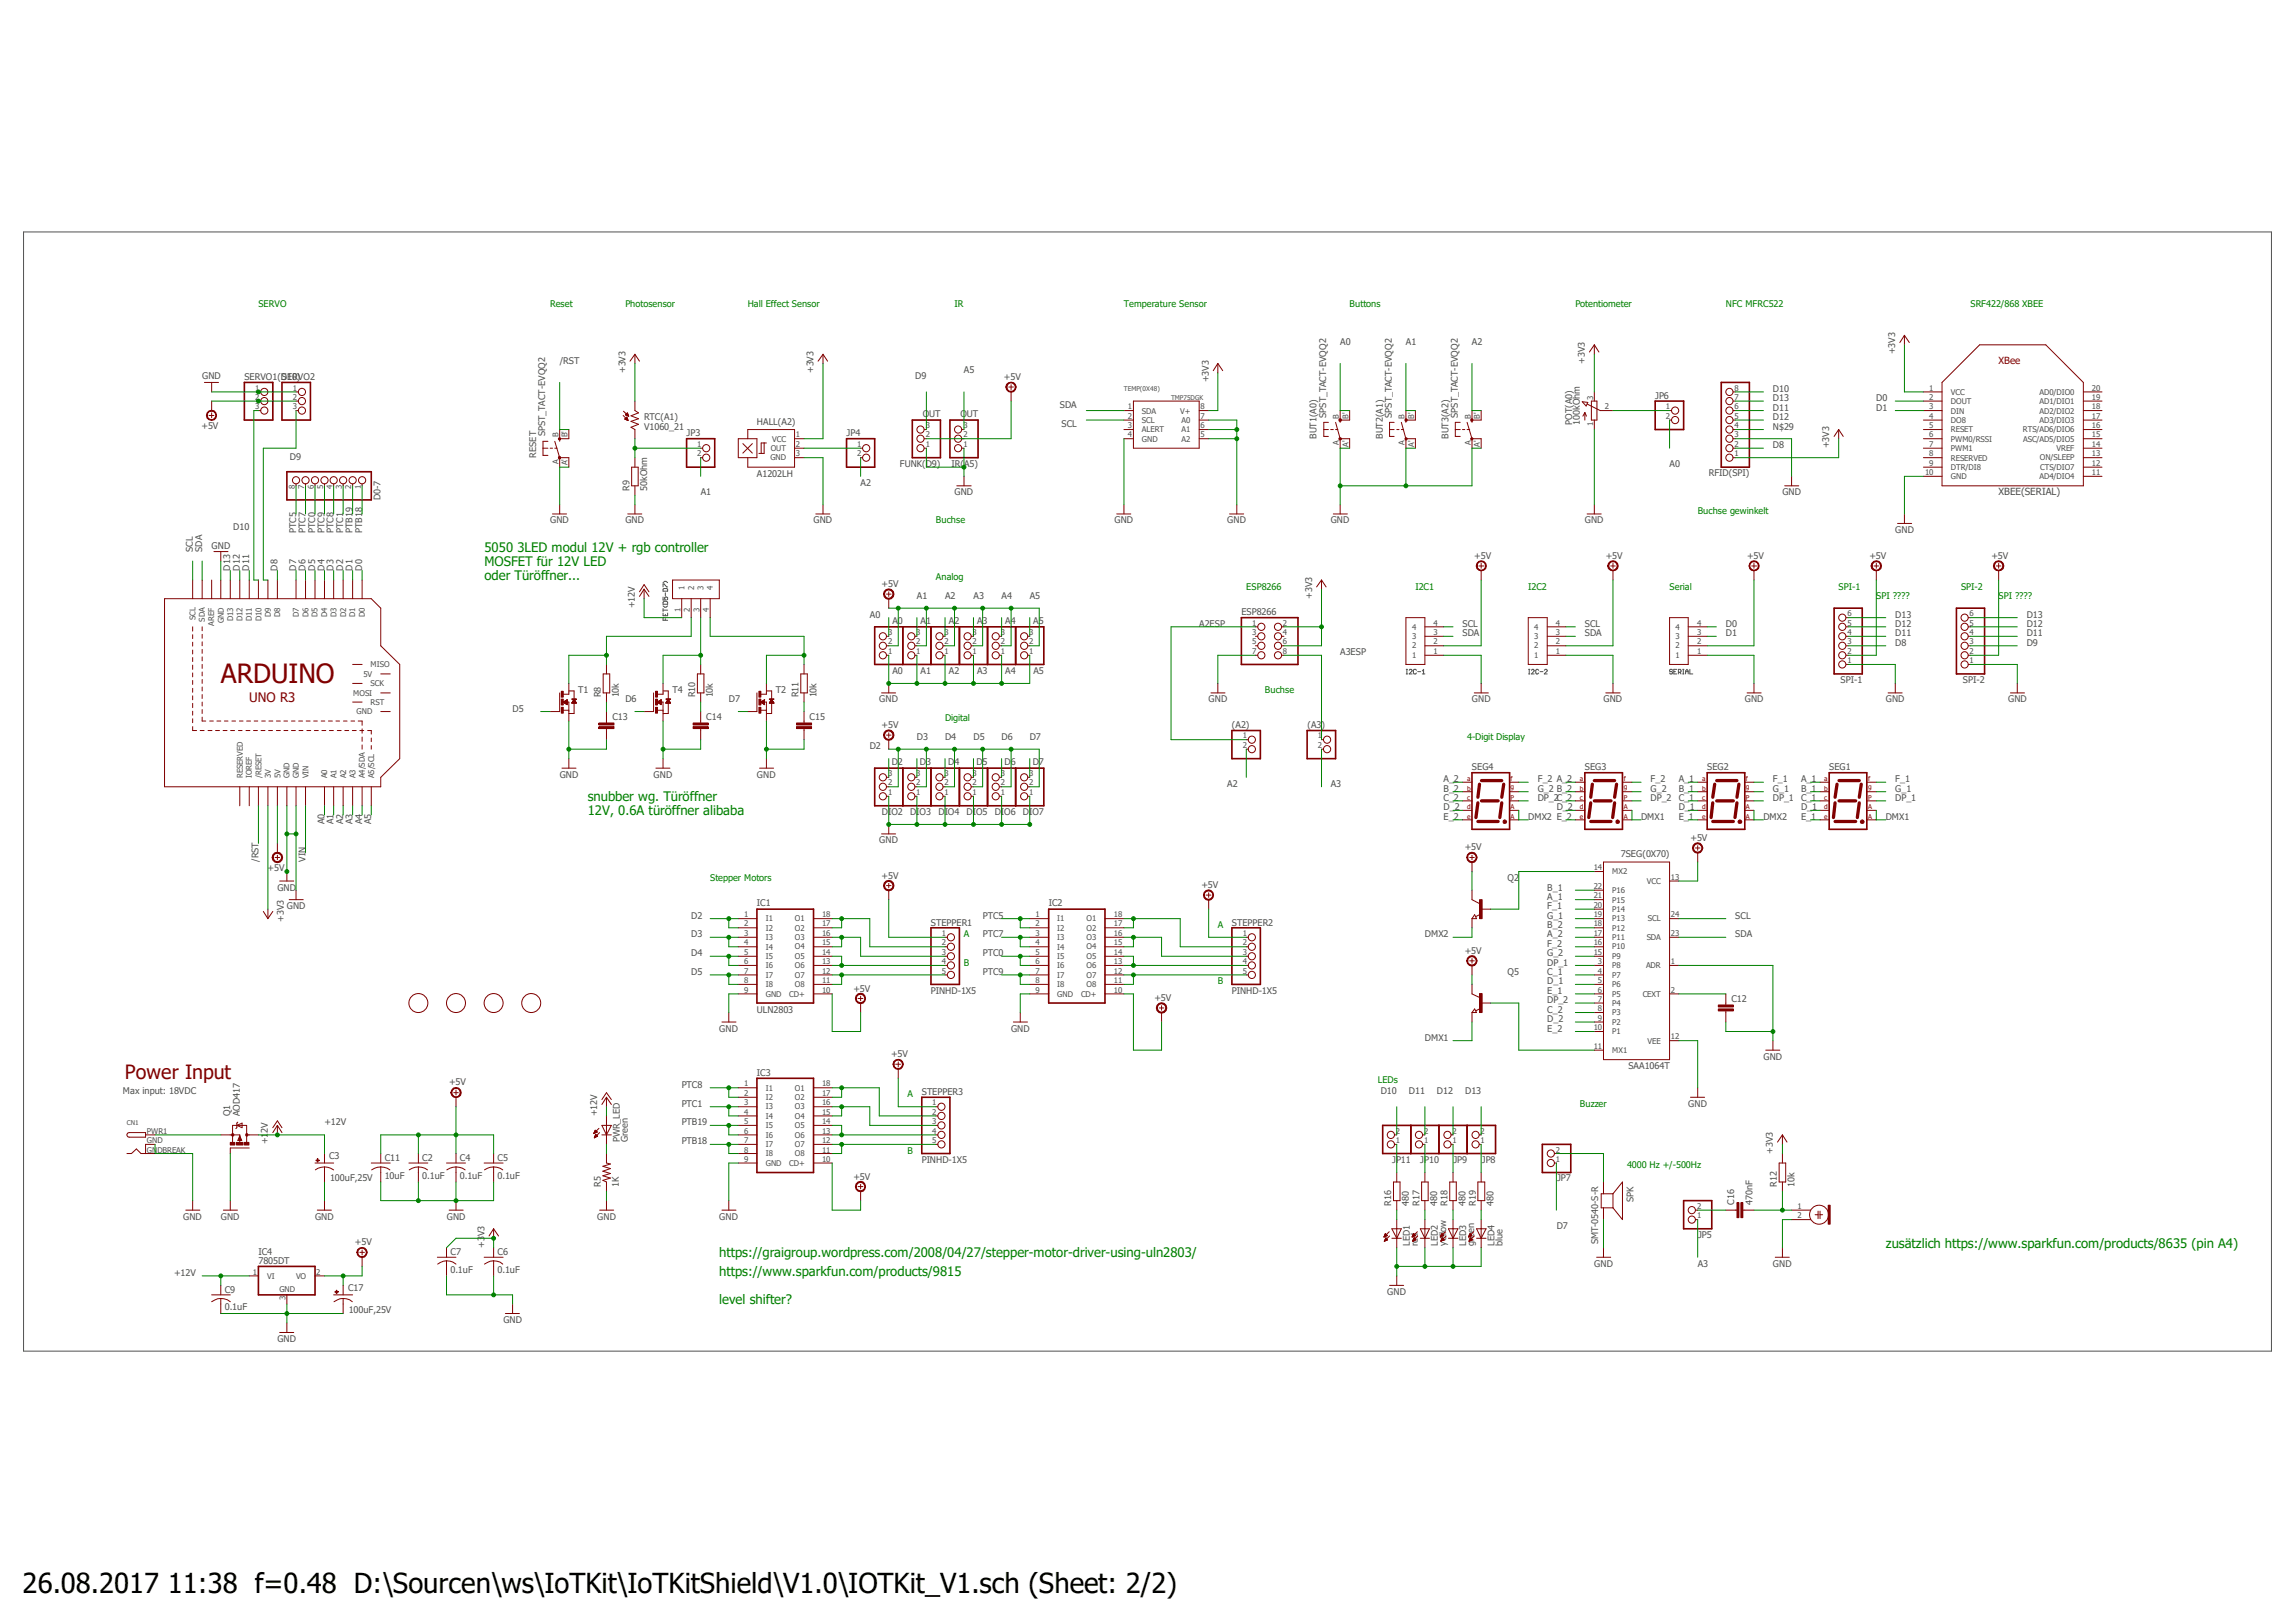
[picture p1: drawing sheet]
<svg xmlns="http://www.w3.org/2000/svg" width="297mm" height="210mm" viewBox="0 0 297 210" stroke-linecap="round" stroke-linejoin="round" font-family="sans-serif">
<defs><g id="words">
<text font-size="3.6" x="2.9" y="206.1">26.08.2017 11:38 f=0.48 D:\Sourcen\ws\IoTKit\IoTKitShield\V1.0\IOTKit_V1.sch (Sheet: 2/2)</text>
<text font-size="3.4" fill="#800000" x="28.6" y="88.4">ARDUINO</text>
<text font-size="2.5" fill="#800000" x="16.2" y="139.6">Power Input</text>
<g font-size="1.7" fill="#008000">
<text x="62.7" y="71.4">5050 3LED modul 12V + rgb controller</text>
<text x="62.7" y="73.2">MOSFET für 12V LED</text>
<text x="62.7" y="75.1">oder Türöffner...</text>
<text x="76.1" y="103.7">snubber wg. Türöffner</text>
<text x="76.1" y="105.5">12V, 0.6A türöffner alibaba</text>
<text x="244.1" y="161.5">zusätzlich https://www.sparkfun.com/products/8635 (pin A4)</text>
<text x="93.1" y="165.1">https://www.sparkfun.com/products/9815</text>
<text x="93.1" y="162.7">https://graigroup.wordpress.com/2008/04/27/stepper-motor-driver-using-uln2803/</text>
<text x="93.1" y="168.8">level shifter?</text>
</g>
<text font-size="1.7" fill="#800000" x="32.3" y="90.9">UNO R3</text>
<text font-size="1.3" fill="#800000" x="258.7" y="47.1">XBee</text>
<text font-size="1.3" fill="#505050" x="258.7" y="64.1">XBEE(SERIAL)</text>
<g font-size="1.2" fill="#008000">
<text x="33.4" y="39.8">SERVO</text>
<text x="71.2" y="39.8">Reset</text>
<text x="80.9" y="39.8">Photosensor</text>
<text x="96.8" y="39.8">Hall Effect Sensor</text>
<text x="123.5" y="39.8">IR</text>
<text x="145.5" y="39.8">Temperature Sensor</text>
<text x="174.7" y="39.8">Buttons</text>
<text x="203.9" y="39.8">Potentiometer</text>
<text x="223.4" y="39.8">NFC MFRC522</text>
<text x="255" y="39.8">SRF422/868 XBEE</text>
<text x="121.1" y="67.7">Buchse</text>
<text x="219.7" y="66.5">Buchse gewinkelt</text>
<text x="121.1" y="75.1">Analog</text>
<text x="161.3" y="76.3">ESP8266</text>
<text x="183.2" y="76.3">I2C1</text>
<text x="197.8" y="76.3">I2C2</text>
<text x="216.1" y="76.3">Serial</text>
<text x="238" y="76.3">SPI-1</text>
<text x="242.8" y="77.5">SPI ????</text>
<text x="253.8" y="76.3">SPI-2</text>
<text x="258.7" y="77.5">SPI ????</text>
<text x="163.7" y="89.7">Buchse</text>
<text x="122.3" y="93.3">Digital</text>
<text x="189.9" y="95.8">4-Digit Display</text>
<text x="91.9" y="114">Stepper Motors</text>
<text x="124.8" y="121.3">A</text>
<text x="124.8" y="125">B</text>
<text x="157.6" y="120.1">A</text>
<text x="157.6" y="127.4">B</text>
<text x="117.4" y="142">A</text>
<text x="178.3" y="140.2">LEDs</text>
<text x="204.5" y="143.2">Buzzer</text>
<text x="117.4" y="149.3">B</text>
<text x="210.6" y="151.1">4000 Hz +/-500Hz</text>
</g>
<g font-size="1.2" fill="#505050">
<text x="72.4" y="47.1">/RST</text>
<text x="173.4" y="44.6">A0</text>
<text x="181.9" y="44.6">A1</text>
<text x="190.5" y="44.6">A2</text>
<text x="205.1" y="47.1" transform="rotate(-90 205.1 47.1)">+3V3</text>
<text x="245.3" y="45.8" transform="rotate(-90 245.3 45.8)">+3V3</text>
<text x="26.2" y="49.1">GND</text>
<text x="31.6" y="49.2">SERVO1(D10)</text>
<text x="36.5" y="49.2">SERVO2</text>
<text x="80.9" y="48.3" transform="rotate(-90 80.9 48.3)">+3V3</text>
<text x="105.3" y="48.3" transform="rotate(-90 105.3 48.3)">+3V3</text>
<text x="118.4" y="49.1">D9</text>
<text x="119.4" y="54">OUT</text>
<text x="124.3" y="54">OUT</text>
<text x="124.8" y="48.3">A5</text>
<text x="129.9" y="49.2">+5V</text>
<text x="137.2" y="52.8">SDA</text>
<text x="156.4" y="49.5" transform="rotate(-90 156.4 49.5)">+3V3</text>
<text x="214.2" y="51.6">JP6</text>
<text x="229.4" y="51.9">D13</text>
<text x="229.4" y="53.1">D11</text>
<text x="229.4" y="50.7">D10</text>
<text x="242.8" y="51.9">D0</text>
<text x="242.8" y="53.1">D1</text>
<text x="26.1" y="55.5">+5V</text>
<text x="37.5" y="59.5">D9</text>
<text x="69.4" y="59.2" transform="rotate(-90 69.4 59.2)">RESET</text>
<text x="70.6" y="56.5" transform="rotate(-90 70.6 56.5)">SPST_TACT-EVQQ2</text>
<text x="83.4" y="55.6">V1060_21</text>
<text x="83.4" y="54.4">RTC(A1)</text>
<text x="88.9" y="56.5">JP3</text>
<text x="98" y="54.9">HALL(A2)</text>
<text x="109.6" y="56.5">JP4</text>
<text x="137.4" y="55.2">SCL</text>
<text x="170.4" y="56.8" transform="rotate(-90 170.4 56.8)">BUT1(A0)</text>
<text x="171.6" y="54.1" transform="rotate(-90 171.6 54.1)">SPST_TACT-EVQQ2</text>
<text x="178.9" y="56.8" transform="rotate(-90 178.9 56.8)">BUT2(A1)</text>
<text x="180.1" y="54.1" transform="rotate(-90 180.1 54.1)">SPST_TACT-EVQQ2</text>
<text x="187.5" y="56.8" transform="rotate(-90 187.5 56.8)">BUT3(A2)</text>
<text x="188.7" y="54.1" transform="rotate(-90 188.7 54.1)">SPST_TACT-EVQQ2</text>
<text x="203.5" y="54.9" transform="rotate(-90 203.5 54.9)">POT(A0)</text>
<text x="204.5" y="54.9" transform="rotate(-90 204.5 54.9)">100kOhm</text>
<text x="229.4" y="54.4">D12</text>
<text x="229.4" y="58">D8</text>
<text x="229.4" y="55.6">N$29</text>
<text x="236.7" y="58" transform="rotate(-90 236.7 58)">+3V3</text>
<text x="49.2" y="64.7" transform="rotate(-90 49.2 64.7)">D0-7</text>
<text x="81.5" y="63.5" transform="rotate(-90 81.5 63.5)">R9</text>
<text x="83.7" y="63.5" transform="rotate(-90 83.7 63.5)">50kOhm</text>
<text x="90.7" y="64.1">A1</text>
<text x="98" y="61.7">A1202LH</text>
<text x="111.4" y="62.9">A2</text>
<text x="116.5" y="60.4">FUNK(D9)</text>
<text x="123.1" y="60.4">IR(A5)</text>
<text x="123.5" y="64.1">GND</text>
<text x="216.1" y="60.5">A0</text>
<text x="221.1" y="61.6">RFID(SPI)</text>
<text x="230.7" y="64.1">GND</text>
<text x="24.9" y="71.4" transform="rotate(-90 24.9 71.4)">SCL</text>
<text x="26.2" y="71.4" transform="rotate(-90 26.2 71.4)">SDA</text>
<text x="27.4" y="71">GND</text>
<text x="30.2" y="68.6">D10</text>
<text x="38.3" y="69" transform="rotate(-90 38.3 69)">PTC5</text>
<text x="39.5" y="69" transform="rotate(-90 39.5 69)">PTC7</text>
<text x="40.8" y="69" transform="rotate(-90 40.8 69)">PTC0</text>
<text x="42" y="69" transform="rotate(-90 42 69)">PTC9</text>
<text x="43.2" y="69" transform="rotate(-90 43.2 69)">PTC8</text>
<text x="44.4" y="69" transform="rotate(-90 44.4 69)">PTC1</text>
<text x="45.6" y="69" transform="rotate(-90 45.6 69)">PTB19</text>
<text x="46.9" y="69" transform="rotate(-90 46.9 69)">PTB18</text>
<text x="71.2" y="67.7">GND</text>
<text x="80.9" y="67.7">GND</text>
<text x="105.3" y="67.7">GND</text>
<text x="144.2" y="67.7">GND</text>
<text x="158.8" y="67.7">GND</text>
<text x="172.2" y="67.7">GND</text>
<text x="205.1" y="67.7">GND</text>
<text x="245.3" y="69">GND</text>
<text x="29.8" y="73.8" transform="rotate(-90 29.8 73.8)">D13</text>
<text x="31" y="73.8" transform="rotate(-90 31 73.8)">D12</text>
<text x="32.3" y="73.8" transform="rotate(-90 32.3 73.8)">D11</text>
<text x="35.9" y="73.8" transform="rotate(-90 35.9 73.8)">D8</text>
<text x="38.3" y="73.8" transform="rotate(-90 38.3 73.8)">D7</text>
<text x="39.5" y="73.8" transform="rotate(-90 39.5 73.8)">D6</text>
<text x="40.8" y="73.8" transform="rotate(-90 40.8 73.8)">D5</text>
<text x="42" y="73.8" transform="rotate(-90 42 73.8)">D4</text>
<text x="43.2" y="73.8" transform="rotate(-90 43.2 73.8)">D3</text>
<text x="44.4" y="73.8" transform="rotate(-90 44.4 73.8)">D2</text>
<text x="45.6" y="73.8" transform="rotate(-90 45.6 73.8)">D1</text>
<text x="46.9" y="73.8" transform="rotate(-90 46.9 73.8)">D0</text>
<text x="114.1" y="75.9">+5V</text>
<text x="118.7" y="77.5">A1</text>
<text x="122.3" y="77.5">A2</text>
<text x="126" y="77.5">A3</text>
<text x="129.6" y="77.5">A4</text>
<text x="133.3" y="77.5">A5</text>
<text x="169.8" y="77.5" transform="rotate(-90 169.8 77.5)">+3V3</text>
<text x="190.8" y="72.3">+5V</text>
<text x="207.8" y="72.3">+5V</text>
<text x="226.1" y="72.3">+5V</text>
<text x="241.9" y="72.3">+5V</text>
<text x="257.7" y="72.3">+5V</text>
<text x="82.2" y="78.7" transform="rotate(-90 82.2 78.7)">+12V</text>
<text x="112.6" y="79.9">A0</text>
<text x="115.5" y="80.8">A0</text>
<text x="119.1" y="80.8">A1</text>
<text x="122.8" y="80.8">A2</text>
<text x="126.4" y="80.8">A3</text>
<text x="130.1" y="80.8">A4</text>
<text x="133.7" y="80.8">A5</text>
<text x="155.2" y="81.2">A2ESP</text>
<text x="160.7" y="79.6">ESP8266</text>
<text x="189.3" y="82.3">SDA</text>
<text x="189.3" y="81.2">SCL</text>
<text x="205.1" y="82.3">SDA</text>
<text x="205.1" y="81.2">SCL</text>
<text x="223.4" y="81.2">D0</text>
<text x="223.4" y="82.3">D1</text>
<text x="245.3" y="79.9">D13</text>
<text x="245.3" y="81.2">D12</text>
<text x="245.3" y="82.3">D11</text>
<text x="245.3" y="83.6">D8</text>
<text x="262.3" y="83.6">D9</text>
<text x="262.3" y="79.9">D13</text>
<text x="262.3" y="81.2">D12</text>
<text x="262.3" y="82.3">D11</text>
<text x="74.8" y="89.7">T1</text>
<text x="87" y="89.7">T4</text>
<text x="100.4" y="89.7">T2</text>
<text x="115.5" y="87.2">A0</text>
<text x="119.1" y="87.2">A1</text>
<text x="122.8" y="87.2">A2</text>
<text x="126.4" y="87.2">A3</text>
<text x="130.1" y="87.2">A4</text>
<text x="133.7" y="87.2">A5</text>
<text x="173.4" y="84.8">A3ESP</text>
<text x="238.2" y="88.3">SPI-1</text>
<text x="254" y="88.3">SPI-2</text>
<text x="66.3" y="92.1">D5</text>
<text x="77.8" y="90.3" transform="rotate(-90 77.8 90.3)">R8</text>
<text x="79.2" y="93.1">C13</text>
<text x="80.1" y="90.3" transform="rotate(-90 80.1 90.3)">10k</text>
<text x="80.9" y="90.9">D6</text>
<text x="90" y="90.3" transform="rotate(-90 90 90.3)">R10</text>
<text x="91.4" y="93.1">C14</text>
<text x="92.2" y="90.3" transform="rotate(-90 92.2 90.3)">10k</text>
<text x="94.3" y="90.9">D7</text>
<text x="103.3" y="90.3" transform="rotate(-90 103.3 90.3)">R11</text>
<text x="104.8" y="93.1">C15</text>
<text x="105.7" y="90.3" transform="rotate(-90 105.7 90.3)">10k</text>
<text x="113.8" y="90.9">GND</text>
<text x="114.1" y="94.2">+5V</text>
<text x="118.7" y="95.8">D3</text>
<text x="122.3" y="95.8">D4</text>
<text x="126" y="95.8">D5</text>
<text x="129.6" y="95.8">D6</text>
<text x="133.3" y="95.8">D7</text>
<text x="156.4" y="90.9">GND</text>
<text x="159.4" y="94.2">(A2)</text>
<text x="169.2" y="94.2">(A3)</text>
<text x="190.5" y="90.9">GND</text>
<text x="207.5" y="90.9">GND</text>
<text x="225.8" y="90.9">GND</text>
<text x="244.1" y="90.9">GND</text>
<text x="259.9" y="90.9">GND</text>
<text x="72.4" y="100.6">GND</text>
<text x="84.6" y="100.6">GND</text>
<text x="98" y="100.6">GND</text>
<text x="112.6" y="96.9">D2</text>
<text x="115.4" y="99">D2</text>
<text x="119" y="99">D3</text>
<text x="122.7" y="99">D4</text>
<text x="126.4" y="99">D5</text>
<text x="130" y="99">D6</text>
<text x="133.6" y="99">D7</text>
<text x="158.8" y="101.8">A2</text>
<text x="172.2" y="101.8">A3</text>
<text x="186.8" y="101.2">A_2</text>
<text x="190.5" y="99.7">SEG4</text>
<text x="199" y="101.2">F_2 A_2</text>
<text x="205.1" y="99.7">SEG3</text>
<text x="213.6" y="101.2">F_2</text>
<text x="217.3" y="101.2">A_1</text>
<text x="220.9" y="99.7">SEG2</text>
<text x="229.4" y="101.2">F_1</text>
<text x="233.1" y="101.2">A_1</text>
<text x="236.7" y="99.7">SEG1</text>
<text x="245.3" y="101.2">F_1</text>
<text x="42" y="106.7" transform="rotate(-90 42 106.7)">A0</text>
<text x="43.2" y="106.7" transform="rotate(-90 43.2 106.7)">A1</text>
<text x="44.4" y="106.7" transform="rotate(-90 44.4 106.7)">A2</text>
<text x="45.6" y="106.7" transform="rotate(-90 45.6 106.7)">A3</text>
<text x="46.9" y="106.7" transform="rotate(-90 46.9 106.7)">A4</text>
<text x="48" y="106.7" transform="rotate(-90 48 106.7)">A5</text>
<text x="114.1" y="105.4">DIO2</text>
<text x="117.8" y="105.4">DIO3</text>
<text x="121.5" y="105.4">DIO4</text>
<text x="125.1" y="105.4">DIO5</text>
<text x="128.7" y="105.4">DIO6</text>
<text x="132.4" y="105.4">DIO7</text>
<text x="186.8" y="102.4">B_2</text>
<text x="186.8" y="103.6">C_2</text>
<text x="186.8" y="104.9">D_2</text>
<text x="186.8" y="106.1">E_2</text>
<text x="197.8" y="106.1">DMX2 E_2</text>
<text x="199" y="102.4">G_2 B_2</text>
<text x="199" y="103.6">DP_2C_2</text>
<text x="201.5" y="104.9">D_2</text>
<text x="212.4" y="106.1">DMX1</text>
<text x="213.6" y="102.4">G_2</text>
<text x="213.6" y="103.6">DP_2</text>
<text x="217.3" y="102.4">B_1</text>
<text x="217.3" y="103.6">C_1</text>
<text x="217.3" y="104.9">D_1</text>
<text x="217.3" y="106.1">E_1</text>
<text x="228.2" y="106.1">DMX2</text>
<text x="229.4" y="102.4">G_1</text>
<text x="229.4" y="103.6">DP_1</text>
<text x="233.1" y="102.4">B_1</text>
<text x="233.1" y="103.6">C_1</text>
<text x="233.1" y="104.9">D_1</text>
<text x="233.1" y="106.1">E_1</text>
<text x="244.1" y="106.1">DMX1</text>
<text x="245.3" y="102.4">G_1</text>
<text x="245.3" y="103.6">DP_1</text>
<text x="33.4" y="111.5" transform="rotate(-90 33.4 111.5)">/RST</text>
<text x="34.6" y="112.7">+5V</text>
<text x="39.5" y="111.5" transform="rotate(-90 39.5 111.5)">VIN</text>
<text x="113.8" y="109.1">GND</text>
<text x="114.1" y="113.7">+5V</text>
<text x="189.6" y="110">+5V</text>
<text x="209.8" y="111">7SEG(0X70)</text>
<text x="218.8" y="108.8">+5V</text>
<text x="35.9" y="115.2">GND</text>
<text x="36.7" y="119.3" transform="rotate(-90 36.7 119.3)">+3V3</text>
<text x="37.1" y="117.6">GND</text>
<text x="89.5" y="118.9">D2</text>
<text x="98" y="117.3">IC1</text>
<text x="120.5" y="119.8">STEPPER1</text>
<text x="127.2" y="118.9">PTC5</text>
<text x="135.7" y="117.3">IC2</text>
<text x="155.5" y="114.9">+5V</text>
<text x="159.4" y="119.8">STEPPER2</text>
<text x="195.1" y="114">Q2</text>
<text x="200.2" y="116.4">A_1</text>
<text x="200.2" y="115.2">B_1</text>
<text x="200.2" y="117.6">F_1</text>
<text x="200.2" y="118.9">G_1</text>
<text x="224.6" y="118.9">SCL</text>
<text x="89.5" y="121.3">D3</text>
<text x="89.5" y="123.7">D4</text>
<text x="127.2" y="121.3">PTC7</text>
<text x="127.2" y="123.7">PTC0</text>
<text x="184.4" y="121.3">DMX2</text>
<text x="189.6" y="123.4">+5V</text>
<text x="200.2" y="125">DP_1</text>
<text x="200.2" y="122.5">F_2</text>
<text x="200.2" y="123.7">G_2</text>
<text x="200.2" y="121.3">A_2</text>
<text x="200.2" y="120.1">B_2</text>
<text x="224.6" y="121.3">SDA</text>
<text x="89.5" y="126.2">D5</text>
<text x="98" y="131">ULN2803</text>
<text x="110.4" y="128.3">+5V</text>
<text x="120.5" y="128.6">PINHD-1X5</text>
<text x="127.2" y="126.2">PTC9</text>
<text x="149.4" y="129.5">+5V</text>
<text x="159.4" y="128.6">PINHD-1X5</text>
<text x="195.1" y="126.2">Q5</text>
<text x="200.2" y="126.2">C_1</text>
<text x="200.2" y="127.4">D_1</text>
<text x="200.2" y="128.6">E_1</text>
<text x="200.2" y="129.8">DP_2</text>
<text x="200.2" y="131">C_2</text>
<text x="224.1" y="129.6">C12</text>
<text x="93.1" y="133.5">GND</text>
<text x="115.3" y="136.8">+5V</text>
<text x="130.9" y="133.5">GND</text>
<text x="184.4" y="134.7">DMX1</text>
<text x="200.2" y="132.2">D_2</text>
<text x="200.2" y="133.5">E_2</text>
<text x="228.2" y="137.1">GND</text>
<text x="15.9" y="141.6">Max input: 18VDC</text>
<text x="58.1" y="140.5">+5V</text>
<text x="88.2" y="143.2">PTC1</text>
<text x="88.2" y="140.8">PTC8</text>
<text x="98" y="139.2">IC3</text>
<text x="119.3" y="141.7">STEPPER3</text>
<text x="178.7" y="141.6">D10</text>
<text x="182.3" y="141.6">D11</text>
<text x="186" y="141.6">D12</text>
<text x="189.6" y="141.6">D13</text>
<text x="210.7" y="138.3">SAA1064T</text>
<text x="218.5" y="143.2">GND</text>
<text x="29.8" y="144.4" transform="rotate(-90 29.8 144.4)">Q1</text>
<text x="31" y="144.4" transform="rotate(-90 31 144.4)">AOD417</text>
<text x="34.7" y="148.1" transform="rotate(-90 34.7 148.1)">+12V</text>
<text x="42" y="145.6">+12V</text>
<text x="42.6" y="149.9">C3</text>
<text x="77.3" y="144.4" transform="rotate(-90 77.3 144.4)">+12V</text>
<text x="80.2" y="147.8" transform="rotate(-90 80.2 147.8)">PWR_LED</text>
<text x="81.2" y="147.8" transform="rotate(-90 81.2 147.8)">Green</text>
<text x="88.2" y="148.1">PTB18</text>
<text x="88.2" y="145.6">PTB19</text>
<text x="229.4" y="149.3" transform="rotate(-90 229.4 149.3)">+3V3</text>
<text x="42.7" y="152.9">100uF,25V</text>
<text x="49.8" y="152.5">10uF</text>
<text x="49.8" y="150.2">C11</text>
<text x="54.7" y="152.5">0.1uF</text>
<text x="54.7" y="150.2">C2</text>
<text x="59.5" y="152.5">0.1uF</text>
<text x="59.5" y="150.2">C4</text>
<text x="64.4" y="152.5">0.1uF</text>
<text x="64.4" y="150.2">C5</text>
<text x="77.8" y="153.5" transform="rotate(-90 77.8 153.5)">R5</text>
<text x="80.1" y="153.5" transform="rotate(-90 80.1 153.5)">1K</text>
<text x="110.4" y="152.7">+5V</text>
<text x="119.3" y="150.5">PINHD-1X5</text>
<text x="180" y="156" transform="rotate(-90 180 156)">R16</text>
<text x="180.2" y="150.5">JP11</text>
<text x="182.3" y="156" transform="rotate(-90 182.3 156)">480</text>
<text x="183.7" y="156" transform="rotate(-90 183.7 156)">R17</text>
<text x="183.8" y="150.5">JP10</text>
<text x="186" y="156" transform="rotate(-90 186 156)">480</text>
<text x="187.3" y="156" transform="rotate(-90 187.3 156)">R18</text>
<text x="188.1" y="150.5">JP9</text>
<text x="189.7" y="156" transform="rotate(-90 189.7 156)">480</text>
<text x="191" y="156" transform="rotate(-90 191 156)">R19</text>
<text x="191.8" y="150.5">JP8</text>
<text x="193.3" y="156" transform="rotate(-90 193.3 156)">480</text>
<text x="201.5" y="152.9">JP7</text>
<text x="211.4" y="155.5" transform="rotate(-90 211.4 155.5)">SPK</text>
<text x="224.4" y="155.9" transform="rotate(-90 224.4 155.9)">C16</text>
<text x="226.8" y="155.9" transform="rotate(-90 226.8 155.9)">470nF</text>
<text x="230" y="153.5" transform="rotate(-90 230 153.5)">R12</text>
<text x="232.2" y="153.5" transform="rotate(-90 232.2 153.5)">10k</text>
<text x="23.7" y="157.8">GND</text>
<text x="28.6" y="157.8">GND</text>
<text x="40.8" y="157.8">GND</text>
<text x="45.9" y="161.2">+5V</text>
<text x="57.8" y="157.8">GND</text>
<text x="62.7" y="161.5" transform="rotate(-90 62.7 161.5)">+3V3</text>
<text x="77.3" y="157.8">GND</text>
<text x="93.1" y="157.8">GND</text>
<text x="182.5" y="161.2" transform="rotate(-90 182.5 161.2)">LED1</text>
<text x="183.5" y="161.2" transform="rotate(-90 183.5 161.2)">red</text>
<text x="186.1" y="161.2" transform="rotate(-90 186.1 161.2)">LED2</text>
<text x="187.2" y="161.2" transform="rotate(-90 187.2 161.2)">yellow</text>
<text x="189.7" y="161.2" transform="rotate(-90 189.7 161.2)">LED3</text>
<text x="190.8" y="161.2" transform="rotate(-90 190.8 161.2)">green</text>
<text x="193.4" y="161.2" transform="rotate(-90 193.4 161.2)">LED4</text>
<text x="194.4" y="161.2" transform="rotate(-90 194.4 161.2)">blue</text>
<text x="201.5" y="159">D7</text>
<text x="206.8" y="161" transform="rotate(-90 206.8 161)">SMT-0540-S-R</text>
<text x="219.8" y="160.2">JP5</text>
<text x="22.5" y="165.1">+12V</text>
<text x="29.1" y="167.3">C9</text>
<text x="33.4" y="163.6">7805DT</text>
<text x="33.4" y="162.4">IC4</text>
<text x="45" y="167">C17</text>
<text x="58.3" y="164.7">0.1uF</text>
<text x="58.3" y="162.4">C7</text>
<text x="64.4" y="164.7">0.1uF</text>
<text x="64.4" y="162.4">C6</text>
<text x="179.5" y="167.6">GND</text>
<text x="206.3" y="163.9">GND</text>
<text x="219.7" y="163.9">A3</text>
<text x="229.4" y="163.9">GND</text>
<text x="29.1" y="169.5">0.1uF</text>
<text x="35.9" y="173.7">GND</text>
<text x="45.1" y="169.9">100uF,25V</text>
<text x="65.2" y="171.2">GND</text>
</g>
<g font-size="1" fill="#505050">
<text x="33" y="50.5">1</text>
<text x="33" y="51.7">2</text>
<text x="33" y="53">3</text>
<text x="37.9" y="50.5">1</text>
<text x="37.9" y="51.7">2</text>
<text x="37.9" y="53">3</text>
<text x="146" y="53">1</text>
<text x="147.8" y="53.5">SDA</text>
<text x="152.7" y="53.5">V+</text>
<text x="155.4" y="53">8</text>
<text x="206.2" y="51.7" transform="rotate(-90 206.2 51.7)">3</text>
<text x="207.7" y="53">2</text>
<text x="215.6" y="53">1</text>
<text x="224.5" y="53">6</text>
<text x="224.5" y="51.7">7</text>
<text x="224.5" y="50.5">8</text>
<text x="249.7" y="50.5">1</text>
<text x="249.7" y="51.7">2</text>
<text x="249.7" y="53">3</text>
<text x="252.5" y="51.1">VCC</text>
<text x="252.5" y="52.3">DOUT</text>
<text x="252.5" y="53.5">DIN</text>
<text x="263.9" y="53.5">AD2/DIO2</text>
<text x="263.9" y="52.3">AD1/DIO1</text>
<text x="263.9" y="51.1">AD0/DIO0</text>
<text x="270.7" y="53">18</text>
<text x="270.7" y="51.7">19</text>
<text x="270.7" y="50.5">20</text>
<text x="72.3" y="60" transform="rotate(-90 72.3 60)">A</text>
<text x="72.3" y="56.6" transform="rotate(-90 72.3 56.6)">B</text>
<text x="73.4" y="56.6" transform="rotate(-90 73.4 56.6)">B'</text>
<text x="90.2" y="57.8">1</text>
<text x="90.2" y="59.1">2</text>
<text x="99.7" y="59.6">GND</text>
<text x="99.7" y="58.4">OUT</text>
<text x="99.9" y="57.1">VCC</text>
<text x="103" y="56.6">1</text>
<text x="103" y="59.1">3</text>
<text x="103" y="57.8">2</text>
<text x="110.9" y="57.8">1</text>
<text x="110.9" y="59.1">2</text>
<text x="119.8" y="57.8">1</text>
<text x="119.8" y="56.6">2</text>
<text x="119.8" y="55.4">3</text>
<text x="124.7" y="57.8">1</text>
<text x="124.7" y="56.6">2</text>
<text x="124.7" y="55.4">3</text>
<text x="146" y="54.2">2</text>
<text x="146" y="55.4">3</text>
<text x="146" y="56.6">4</text>
<text x="147.8" y="54.7">SCL</text>
<text x="147.8" y="55.9">ALERT</text>
<text x="147.8" y="57.1">GND</text>
<text x="152.9" y="57.1">A2</text>
<text x="152.9" y="55.9">A1</text>
<text x="152.9" y="54.7">A0</text>
<text x="155.4" y="56.6">5</text>
<text x="155.4" y="55.4">6</text>
<text x="155.4" y="54.2">7</text>
<text x="173.3" y="57.6" transform="rotate(-90 173.3 57.6)">A</text>
<text x="173.3" y="54.2" transform="rotate(-90 173.3 54.2)">B</text>
<text x="174.5" y="57.8" transform="rotate(-90 174.5 57.8)">A'</text>
<text x="174.5" y="54.2" transform="rotate(-90 174.5 54.2)">B'</text>
<text x="181.8" y="57.6" transform="rotate(-90 181.8 57.6)">A</text>
<text x="181.8" y="54.2" transform="rotate(-90 181.8 54.2)">B</text>
<text x="183" y="57.8" transform="rotate(-90 183 57.8)">A'</text>
<text x="183" y="54.2" transform="rotate(-90 183 54.2)">B'</text>
<text x="190.3" y="57.6" transform="rotate(-90 190.3 57.6)">A</text>
<text x="190.3" y="54.2" transform="rotate(-90 190.3 54.2)">B</text>
<text x="191.5" y="57.8" transform="rotate(-90 191.5 57.8)">A'</text>
<text x="191.5" y="54.2" transform="rotate(-90 191.5 54.2)">B'</text>
<text x="206.2" y="55.1" transform="rotate(-90 206.2 55.1)">1</text>
<text x="215.6" y="54.2">2</text>
<text x="224.5" y="59.1">1</text>
<text x="224.5" y="57.8">2</text>
<text x="224.5" y="56.6">3</text>
<text x="224.5" y="55.4">4</text>
<text x="224.5" y="54.2">5</text>
<text x="249.7" y="54.2">4</text>
<text x="249.7" y="55.4">5</text>
<text x="249.7" y="56.6">6</text>
<text x="249.7" y="57.8">7</text>
<text x="249.7" y="59.1">8</text>
<text x="252.5" y="54.7">DO8</text>
<text x="252.5" y="55.9">RESET</text>
<text x="252.5" y="57.1">PWM0/RSSI</text>
<text x="252.5" y="58.4">PWM1</text>
<text x="252.5" y="59.6">RESERVED</text>
<text x="261.8" y="55.9">RTS/AD6/DIO6</text>
<text x="261.8" y="57.1">ASC/AD5/DIO5</text>
<text x="263.9" y="54.7">AD3/DIO3</text>
<text x="264" y="59.6">ON/SLEEP</text>
<text x="266.1" y="58.4">VREF</text>
<text x="270.7" y="59.1">13</text>
<text x="270.7" y="57.8">14</text>
<text x="270.7" y="56.6">15</text>
<text x="270.7" y="55.4">16</text>
<text x="270.7" y="54.2">17</text>
<text x="38.1" y="63.3" transform="rotate(-90 38.1 63.3)">8</text>
<text x="39.4" y="63.3" transform="rotate(-90 39.4 63.3)">7</text>
<text x="40.6" y="63.3" transform="rotate(-90 40.6 63.3)">6</text>
<text x="41.8" y="63.3" transform="rotate(-90 41.8 63.3)">5</text>
<text x="43" y="63.3" transform="rotate(-90 43 63.3)">4</text>
<text x="44.2" y="63.3" transform="rotate(-90 44.2 63.3)">3</text>
<text x="45.5" y="63.3" transform="rotate(-90 45.5 63.3)">2</text>
<text x="46.7" y="63.3" transform="rotate(-90 46.7 63.3)">1</text>
<text x="73.4" y="60.2" transform="rotate(-90 73.4 60.2)">A'</text>
<text x="249.1" y="61.5">10</text>
<text x="249.7" y="60.3">9</text>
<text x="252.5" y="60.8">DTR/DI8</text>
<text x="252.5" y="62">GND</text>
<text x="263.9" y="62">AD4/DIO4</text>
<text x="264" y="60.8">CTS/DIO7</text>
<text x="270.7" y="61.5">11</text>
<text x="270.7" y="60.3">12</text>
<text x="88.6" y="76.4" transform="rotate(-90 88.6 76.4)">1</text>
<text x="89.8" y="76.4" transform="rotate(-90 89.8 76.4)">2</text>
<text x="91.1" y="76.4" transform="rotate(-90 91.1 76.4)">3</text>
<text x="92.2" y="76.4" transform="rotate(-90 92.2 76.4)">4</text>
<text x="25.3" y="80.3" transform="rotate(-90 25.3 80.3)">SCL</text>
<text x="26.5" y="80.4" transform="rotate(-90 26.5 80.4)">SDA</text>
<text x="27.7" y="80.9" transform="rotate(-90 27.7 80.9)">AREF</text>
<text x="29" y="80.6" transform="rotate(-90 29 80.6)">GND</text>
<text x="30.2" y="80.4" transform="rotate(-90 30.2 80.4)">D13</text>
<text x="31.4" y="80.4" transform="rotate(-90 31.4 80.4)">D12</text>
<text x="32.6" y="80.4" transform="rotate(-90 32.6 80.4)">D11</text>
<text x="33.8" y="80.4" transform="rotate(-90 33.8 80.4)">D10</text>
<text x="35.1" y="79.8" transform="rotate(-90 35.1 79.8)">D9</text>
<text x="36.2" y="79.8" transform="rotate(-90 36.2 79.8)">D8</text>
<text x="38.7" y="79.8" transform="rotate(-90 38.7 79.8)">D7</text>
<text x="39.9" y="79.8" transform="rotate(-90 39.9 79.8)">D6</text>
<text x="41.1" y="79.8" transform="rotate(-90 41.1 79.8)">D5</text>
<text x="42.3" y="79.8" transform="rotate(-90 42.3 79.8)">D4</text>
<text x="43.6" y="79.8" transform="rotate(-90 43.6 79.8)">D3</text>
<text x="44.8" y="79.8" transform="rotate(-90 44.8 79.8)">D2</text>
<text x="46" y="79.8" transform="rotate(-90 46 79.8)">D1</text>
<text x="47.2" y="79.8" transform="rotate(-90 47.2 79.8)">D0</text>
<text x="88.1" y="79.2" transform="rotate(-90 88.1 79.2)">1</text>
<text x="89.3" y="79.2" transform="rotate(-90 89.3 79.2)">2</text>
<text x="90.5" y="79.2" transform="rotate(-90 90.5 79.2)">3</text>
<text x="91.7" y="79.2" transform="rotate(-90 91.7 79.2)">4</text>
<text x="114.9" y="83.4">2</text>
<text x="114.9" y="82.2">3</text>
<text x="118.6" y="83.4">2</text>
<text x="118.6" y="82.2">3</text>
<text x="122.2" y="83.4">2</text>
<text x="122.2" y="82.2">3</text>
<text x="125.9" y="83.4">2</text>
<text x="125.9" y="82.2">3</text>
<text x="129.5" y="83.4">2</text>
<text x="129.5" y="82.2">3</text>
<text x="133.2" y="83.4">2</text>
<text x="133.2" y="82.2">3</text>
<text x="162.1" y="80.9">1</text>
<text x="162.1" y="82.2">3</text>
<text x="162.1" y="83.4">5</text>
<text x="166" y="80.9">2</text>
<text x="166" y="82.2">4</text>
<text x="166" y="83.4">6</text>
<text x="182.8" y="83.9">2</text>
<text x="182.8" y="82.7">3</text>
<text x="182.8" y="81.5">4</text>
<text x="185.5" y="83.4">2</text>
<text x="185.5" y="82.2">3</text>
<text x="185.5" y="80.9">4</text>
<text x="198.5" y="83.9">2</text>
<text x="198.5" y="82.7">3</text>
<text x="198.5" y="81.5">4</text>
<text x="201.3" y="83.4">2</text>
<text x="201.3" y="82.2">3</text>
<text x="201.3" y="80.9">4</text>
<text x="216.8" y="83.9">2</text>
<text x="216.8" y="82.7">3</text>
<text x="216.8" y="81.5">4</text>
<text x="219.6" y="83.4">2</text>
<text x="219.6" y="82.2">3</text>
<text x="219.6" y="80.9">4</text>
<text x="239.1" y="83.4">3</text>
<text x="239.1" y="82.2">4</text>
<text x="239.1" y="80.9">5</text>
<text x="239.1" y="79.8">6</text>
<text x="254.9" y="83.4">3</text>
<text x="254.9" y="82.2">4</text>
<text x="254.9" y="80.9">5</text>
<text x="254.9" y="79.8">6</text>
<text x="47" y="87.6">5V</text>
<text x="48" y="86.4">MISO</text>
<text x="48" y="88.8">SCK</text>
<text x="114.9" y="84.6">1</text>
<text x="118.6" y="84.6">1</text>
<text x="122.2" y="84.6">1</text>
<text x="125.9" y="84.6">1</text>
<text x="129.5" y="84.6">1</text>
<text x="133.2" y="84.6">1</text>
<text x="162.1" y="84.6">7</text>
<text x="166" y="84.6">8</text>
<text x="182.8" y="85.1">1</text>
<text x="185.5" y="84.6">1</text>
<text x="198.5" y="85.1">1</text>
<text x="201.3" y="84.6">1</text>
<text x="216.8" y="85.1">1</text>
<text x="219.6" y="84.6">1</text>
<text x="239.1" y="85.8">1</text>
<text x="239.1" y="84.6">2</text>
<text x="254.9" y="85.8">1</text>
<text x="254.9" y="84.6">2</text>
<text x="45.7" y="90">MOSI</text>
<text x="46.1" y="92.5">GND</text>
<text x="48" y="91.2">RST</text>
<text x="160.8" y="95.5">1</text>
<text x="170.6" y="95.5">1</text>
<text x="31.4" y="100.7" transform="rotate(-90 31.4 100.7)">RESERVED</text>
<text x="32.6" y="100.7" transform="rotate(-90 32.6 100.7)">IOREF</text>
<text x="33.8" y="100.7" transform="rotate(-90 33.8 100.7)">/RESET</text>
<text x="35.1" y="100.7" transform="rotate(-90 35.1 100.7)">3V</text>
<text x="36.3" y="100.7" transform="rotate(-90 36.3 100.7)">5V</text>
<text x="37.5" y="100.7" transform="rotate(-90 37.5 100.7)">GND</text>
<text x="38.7" y="100.7" transform="rotate(-90 38.7 100.7)">GND</text>
<text x="39.9" y="100.7" transform="rotate(-90 39.9 100.7)">VIN</text>
<text x="42.3" y="100.7" transform="rotate(-90 42.3 100.7)">A0</text>
<text x="43.6" y="100.7" transform="rotate(-90 43.6 100.7)">A1</text>
<text x="44.8" y="100.7" transform="rotate(-90 44.8 100.7)">A2</text>
<text x="46" y="100.7" transform="rotate(-90 46 100.7)">A3</text>
<text x="47.2" y="100.7" transform="rotate(-90 47.2 100.7)">A4/SDA</text>
<text x="48.4" y="100.7" transform="rotate(-90 48.4 100.7)">A5/SCL</text>
<text x="114.9" y="101.6">2</text>
<text x="114.9" y="100.4">3</text>
<text x="118.6" y="101.6">2</text>
<text x="118.6" y="100.4">3</text>
<text x="122.2" y="101.6">2</text>
<text x="122.2" y="100.4">3</text>
<text x="125.9" y="101.6">2</text>
<text x="125.9" y="100.4">3</text>
<text x="129.5" y="101.6">2</text>
<text x="129.5" y="100.4">3</text>
<text x="133.2" y="101.6">2</text>
<text x="133.2" y="100.4">3</text>
<text x="160.8" y="96.8">2</text>
<text x="170.6" y="96.8">2</text>
<text x="114.9" y="102.9">1</text>
<text x="118.6" y="102.9">1</text>
<text x="122.2" y="102.9">1</text>
<text x="125.9" y="102.9">1</text>
<text x="129.5" y="102.9">1</text>
<text x="133.2" y="102.9">1</text>
<text x="206.2" y="112.6">14</text>
<text x="208.7" y="113.1">MX2</text>
<text x="216.2" y="113.8">13</text>
<text x="96.3" y="118.7">1</text>
<text x="96.3" y="119.9">2</text>
<text x="99.1" y="119.2">I1</text>
<text x="102.9" y="119.2">O1</text>
<text x="106.4" y="118.7">18</text>
<text x="106.4" y="119.9">17</text>
<text x="134" y="118.7">1</text>
<text x="134" y="119.9">2</text>
<text x="136.8" y="119.2">I1</text>
<text x="140.6" y="119.2">O1</text>
<text x="144.1" y="118.7">18</text>
<text x="144.1" y="119.9">17</text>
<text x="206.2" y="119.9">18</text>
<text x="206.2" y="118.7">19</text>
<text x="206.2" y="117.5">20</text>
<text x="206.2" y="116.2">21</text>
<text x="206.2" y="115">22</text>
<text x="208.7" y="119.2">P13</text>
<text x="208.7" y="118">P14</text>
<text x="208.7" y="116.8">P15</text>
<text x="208.7" y="115.6">P16</text>
<text x="213.1" y="114.3">VCC</text>
<text x="213.3" y="119.2">SCL</text>
<text x="216.2" y="118.7">24</text>
<text x="96.3" y="121.1">3</text>
<text x="96.3" y="122.3">4</text>
<text x="96.3" y="123.6">5</text>
<text x="96.3" y="124.8">6</text>
<text x="96.3" y="126">7</text>
<text x="99.1" y="120.4">I2</text>
<text x="99.1" y="121.7">I3</text>
<text x="99.1" y="122.9">I4</text>
<text x="99.1" y="124.1">I5</text>
<text x="99.1" y="125.3">I6</text>
<text x="102.9" y="120.4">O2</text>
<text x="102.9" y="121.7">O3</text>
<text x="102.9" y="122.9">O4</text>
<text x="102.9" y="124.1">O5</text>
<text x="102.9" y="125.3">O6</text>
<text x="106.4" y="121.1">16</text>
<text x="106.4" y="122.3">15</text>
<text x="106.4" y="123.6">14</text>
<text x="106.4" y="124.8">13</text>
<text x="106.4" y="126">12</text>
<text x="121.9" y="121.1">1</text>
<text x="121.9" y="122.3">2</text>
<text x="121.9" y="123.6">3</text>
<text x="121.9" y="124.8">4</text>
<text x="121.9" y="126">5</text>
<text x="134" y="121.1">3</text>
<text x="134" y="122.3">4</text>
<text x="134" y="123.6">5</text>
<text x="134" y="124.8">6</text>
<text x="134" y="126">7</text>
<text x="136.8" y="120.4">I2</text>
<text x="136.8" y="121.7">I3</text>
<text x="136.8" y="122.9">I4</text>
<text x="136.8" y="124.1">I5</text>
<text x="136.8" y="125.3">I6</text>
<text x="140.6" y="120.4">O2</text>
<text x="140.6" y="121.7">O3</text>
<text x="140.6" y="122.9">O4</text>
<text x="140.6" y="124.1">O5</text>
<text x="140.6" y="125.3">O6</text>
<text x="144.1" y="121.1">16</text>
<text x="144.1" y="122.3">15</text>
<text x="144.1" y="123.6">14</text>
<text x="144.1" y="124.8">13</text>
<text x="144.1" y="126">12</text>
<text x="160.8" y="121.1">1</text>
<text x="160.8" y="122.3">2</text>
<text x="160.8" y="123.6">3</text>
<text x="160.8" y="124.8">4</text>
<text x="160.8" y="126">5</text>
<text x="206.2" y="123.6">15</text>
<text x="206.2" y="122.3">16</text>
<text x="206.2" y="121.1">17</text>
<text x="206.8" y="126">4</text>
<text x="206.8" y="124.8">3</text>
<text x="208.7" y="125.3">P8</text>
<text x="208.7" y="124.1">P9</text>
<text x="208.7" y="122.9">P10</text>
<text x="208.7" y="121.7">P11</text>
<text x="208.7" y="120.4">P12</text>
<text x="213" y="125.3">ADR</text>
<text x="213.1" y="121.7">SDA</text>
<text x="216.2" y="121.1">23</text>
<text x="216.2" y="124.8">1</text>
<text x="96.3" y="127.2">8</text>
<text x="96.3" y="128.4">9</text>
<text x="99.1" y="126.5">I7</text>
<text x="99.1" y="127.8">I8</text>
<text x="99.1" y="128.9">GND</text>
<text x="102.2" y="128.9">CD+</text>
<text x="102.9" y="127.7">O8</text>
<text x="102.9" y="126.5">O7</text>
<text x="106.4" y="127.2">11</text>
<text x="106.4" y="128.4">10</text>
<text x="134" y="127.2">8</text>
<text x="134" y="128.4">9</text>
<text x="136.8" y="126.5">I7</text>
<text x="136.8" y="127.8">I8</text>
<text x="136.8" y="128.9">GND</text>
<text x="139.9" y="128.9">CD+</text>
<text x="140.6" y="127.7">O8</text>
<text x="140.6" y="126.5">O7</text>
<text x="144.1" y="127.2">11</text>
<text x="144.1" y="128.4">10</text>
<text x="206.8" y="130.9">8</text>
<text x="206.8" y="129.6">7</text>
<text x="206.8" y="128.4">6</text>
<text x="206.8" y="127.2">5</text>
<text x="208.7" y="131.4">P3</text>
<text x="208.7" y="130.2">P4</text>
<text x="208.7" y="128.9">P5</text>
<text x="208.7" y="127.7">P6</text>
<text x="208.7" y="126.5">P7</text>
<text x="212.6" y="128.9">CEXT</text>
<text x="216.2" y="128.4">2</text>
<text x="206.2" y="135.7">11</text>
<text x="206.2" y="133.3">10</text>
<text x="206.8" y="132.1">9</text>
<text x="208.7" y="136.3">MX1</text>
<text x="208.7" y="133.8">P1</text>
<text x="208.7" y="132.6">P2</text>
<text x="213.2" y="135">VEE</text>
<text x="216.2" y="134.5">12</text>
<text x="96.3" y="140.6">1</text>
<text x="96.3" y="141.8">2</text>
<text x="96.3" y="143">3</text>
<text x="99.1" y="141.1">I1</text>
<text x="99.1" y="142.4">I2</text>
<text x="99.1" y="143.6">I3</text>
<text x="102.9" y="141.1">O1</text>
<text x="102.9" y="142.3">O2</text>
<text x="102.9" y="143.6">O3</text>
<text x="106.4" y="140.6">18</text>
<text x="106.4" y="141.8">17</text>
<text x="106.4" y="143">16</text>
<text x="120.6" y="143">1</text>
<text x="19" y="146.7">PWR1</text>
<text x="19" y="147.9">GND</text>
<text x="19" y="149.1">GNDBREAK</text>
<text x="96.3" y="144.3">4</text>
<text x="96.3" y="145.5">5</text>
<text x="96.3" y="146.7">6</text>
<text x="96.3" y="147.9">7</text>
<text x="96.3" y="149.1">8</text>
<text x="99.1" y="144.8">I4</text>
<text x="99.1" y="146">I5</text>
<text x="99.1" y="147.2">I6</text>
<text x="99.1" y="148.4">I7</text>
<text x="99.1" y="149.6">I8</text>
<text x="102.9" y="149.6">O8</text>
<text x="102.9" y="144.8">O4</text>
<text x="102.9" y="146">O5</text>
<text x="102.9" y="147.2">O6</text>
<text x="102.9" y="148.4">O7</text>
<text x="106.4" y="149.1">11</text>
<text x="106.4" y="144.3">15</text>
<text x="106.4" y="145.5">14</text>
<text x="106.4" y="146.7">13</text>
<text x="106.4" y="147.9">12</text>
<text x="120.6" y="144.3">2</text>
<text x="120.6" y="145.5">3</text>
<text x="120.6" y="146.7">4</text>
<text x="120.6" y="147.9">5</text>
<text x="180.6" y="147.9">1</text>
<text x="180.6" y="146.7">2</text>
<text x="184.3" y="147.9">1</text>
<text x="184.3" y="146.7">2</text>
<text x="188" y="147.9">1</text>
<text x="188" y="146.7">2</text>
<text x="191.6" y="147.9">1</text>
<text x="191.6" y="146.7">2</text>
<text x="201.3" y="149.1">2</text>
<text x="96.3" y="150.3">9</text>
<text x="99.1" y="150.9">GND</text>
<text x="102.2" y="150.9">CD+</text>
<text x="106.4" y="150.3">10</text>
<text x="201.3" y="150.3">1</text>
<text x="219.6" y="157.6">1</text>
<text x="219.6" y="156.4">2</text>
<text x="232.6" y="156.4">1</text>
<text x="232.6" y="157.6">2</text>
<text x="32.7" y="164.9">1</text>
<text x="34.6" y="165.5">VI</text>
<text x="36.2" y="167.2">GND</text>
<text x="38.3" y="165.5">VO</text>
<text x="40.9" y="164.9">2</text>
<text x="37" y="168.3" transform="rotate(-90 37 168.3)">3</text>
</g>
<g font-size=".8" fill="#505050">
<text x="145.5" y="50.6">TEMP(0X48)</text>
<text x="151.6" y="51.8">TMP75DGK</text>
<text x="16.4" y="145.6">CN1</text>
</g>
<g font-size=".8" fill="#800000">
<text x="189.9" y="101">a</text>
<text x="195.5" y="101">f</text>
<text x="204.5" y="101">a</text>
<text x="210.1" y="101">f</text>
<text x="220.3" y="101">a</text>
<text x="225.9" y="101">f</text>
<text x="236.1" y="101">a</text>
<text x="241.8" y="101">f</text>
<text x="189.9" y="102.3">b</text>
<text x="189.9" y="103.5">c</text>
<text x="189.9" y="104.7">d</text>
<text x="189.9" y="106">e</text>
<text x="195.5" y="102.1">g</text>
<text x="195.5" y="103.5">P</text>
<text x="195.5" y="104.7">A</text>
<text x="195.5" y="106">A</text>
<text x="204.5" y="102.3">b</text>
<text x="204.5" y="103.5">c</text>
<text x="204.5" y="104.7">d</text>
<text x="204.5" y="106">e</text>
<text x="210.1" y="102.1">g</text>
<text x="210.1" y="103.5">P</text>
<text x="210.1" y="104.7">A</text>
<text x="210.1" y="106">A</text>
<text x="220.3" y="102.3">b</text>
<text x="220.3" y="103.5">c</text>
<text x="220.3" y="104.7">d</text>
<text x="220.3" y="106">e</text>
<text x="225.9" y="102.1">g</text>
<text x="225.9" y="103.5">P</text>
<text x="225.9" y="104.7">A</text>
<text x="225.9" y="106">A</text>
<text x="236.1" y="102.3">b</text>
<text x="236.1" y="103.5">c</text>
<text x="236.1" y="104.7">d</text>
<text x="236.1" y="106">e</text>
<text x="241.8" y="102.1">g</text>
<text x="241.8" y="103.5">P</text>
<text x="241.8" y="104.7">A</text>
<text x="241.8" y="106">A</text>
</g>
</g></defs>
<path d="M2.9 30l291.1 145M294 30l-291.1 145" fill="none" stroke="#fff" stroke-width=".13"/>
<g fill="none" stroke="#505050" stroke-width=".13">
<path d="M3 30h291v144.8h-291zM85.8 79.9v.4h.6M85.8 75.9v-.3h.1l.4 .3h.1M85.8 76.2h.5h.1v.3h-.6zM85.8 77.3v.3h.3l-.1-.1 .1-.2h.3v.3h-.1M85.8 78.7v.4M85.8 79.3v.4h.6v-.4M85.8 79h.6M85.8 78.4l.2 .2h.2l.2-.2M85.8 75.4l.2-.2h.2l.2 .2M85.9 77.8h.4l.1 .1v.3h-.6v-.3zM86.1 76.7v.4"/>
<path d="M86.1 79.5v.2M86.1 80.1v.2M182 87.2h.2M182 86.6h.2M182.1 86.6v.6M182.4 86.7l.1-.1h.1l.2 .1-.4 .5h.4M183.3 86.7l-.1-.1h-.2l-.1 .1 .1 .5h.2l.1-.1M183.5 86.9h.4M184.1 87.2h.3M184.1 86.8l.1-.2v.6M197.8 87.2h.2M197.8 86.6h.2"/>
<path d="M197.9 86.6v.6M198.2 86.7l.1-.1h.2v.2l-.3 .4h.3M199.1 86.7l-.1-.1h-.2v.1v.5h.2l.1-.1M199.3 86.9h.4M199.9 86.7l.1-.1h.2v.2l-.3 .4h.3M216.5 86.7l-.1-.1h-.2l-.1 .1 .1 .2 .3 .1-.1 .2h-.2l-.1-.1M216.6 86.9h.2M217 86.6h-.4v.6h.4M217.2 87l.4-.1-.1-.3h-.3v.6M217.4 87l.2 .2M217.8 87.2h.1M217.8 86.6h.1"/>
<path d="M217.8 86.6v.6M218.1 86.9h.4M218.1 87.2v-.4l.2-.2 .2 .2v.4M218.7 86.6v.6h.4"/>
</g>
<g fill="none" stroke="#800000" stroke-width=".13">
<path d="M26.5 49.5h1.8M27.4 49.5v1.2M33.4 50.7h.3M33.4 51.9h.3M33.4 53.1h.3M38.3 50.7h.3M38.3 51.9h.3M38.3 53.1h.3M27.7 71.4h1.8M28.6 71.4v1.2M38.3 62.6v.3M39.5 62.6v.3"/>
<path d="M40.8 62.6v.3M42 62.6v.3M43.2 62.6v.3M44.4 62.6v.3M45.6 62.6v.3M46.9 62.6v.3M37.4 116.4h1.8M38.3 115.2v1.2M24 156.6h1.9M24.9 155.4v1.2M29.8 146.9h1.2v.1M30.1 147.8v-2.2h1.8v2.2"/>
<path d="M30.6 145.6l.7-.3v.6zM30.8 145.2l-.2 .1v.6l-.1 .1M31 147.5v.5M31 147l.3 .6h-.5zM31.9 146.9h.4M32.3 148.5h-2.5v.8M35.3 145.9l.6-.9 .6 .9M35.9 145.6l.6 1M35.9 145.6l-.6 1M35.9 145.6v1.3M52.9 150.5h2.5M54.1 151l.9 .2 .3 .2"/>
<path d="M54.1 151h-.4l-.7 .4M54.1 149.3v1.2M54.1 151v2M57.8 150.5h2.4M58.1 156.6h1.8M59 151l.9 .2 .3 .2M59 151h-.4l-.8 .4M59 149.3v1.2M59 151v2M59 155.4v1.2M62.7 150.5h2.4M63.9 151l.8 .2 .4 .2"/>
<path d="M63.9 151h-.4l-.8 .4M63.9 149.3v1.2M63.9 151v2M76.9 146.6h.1M76.9 146.6h.3M76.9 146.5h.4M76.9 147.2h.1M77 146.5h.3M77 146.4h.2M77 147.2h.1M77 147.1h.1M77 147.1h.3"/>
<path d="M77 146.3h.1M77 147h.3M77 146.9h.2M77 146.3l.3 .2-.5 .2zM77 146.9h.3M77.1 146.8l-.2 .4M77.1 146.8l.2 .2-.4 .2M77.1 146.8h.1M77.5 146l-.7 .7M77.6 156.6h1.8M77.6 146.6l-.7 .6M77.9 145.6h1.2l-.6 1.3z"/>
<path d="M77.9 146.9h1.2M77.9 142.3l.6-.9 .6 .9M78.5 142v1.2M78.5 144.4v3.7M78.5 149.3v1.2l.5 .1-1 .3 1 .3-1 .4 1 .2-1 .3 1 .3-1 .3 .5 .3v1.1M78.5 155.4v1.2M78.5 142l.6 .9M78.5 142l-.6 .9"/>
<circle cx="34.2" cy="50.7" r=".46"/>
<circle cx="34.2" cy="51.9" r=".46"/>
<circle cx="34.2" cy="53.1" r=".46"/>
<circle cx="39.1" cy="50.7" r=".46"/>
<circle cx="39.1" cy="51.9" r=".46"/>
<circle cx="39.1" cy="53.1" r=".46"/>
<circle cx="38.3" cy="62.1" r=".46"/>
<circle cx="39.5" cy="62.1" r=".46"/>
<circle cx="40.8" cy="62.1" r=".46"/>
<circle cx="42" cy="62.1" r=".46"/>
<circle cx="43.2" cy="62.1" r=".46"/>
<circle cx="44.4" cy="62.1" r=".46"/>
<circle cx="45.6" cy="62.1" r=".46"/>
<circle cx="46.9" cy="62.1" r=".46"/>
<circle cx="54.1" cy="129.8" r="1.23"/>
<circle cx="59" cy="129.8" r="1.23"/>
</g>
<path d="M31.6 49.5h3.7v4.9h-3.7zM36.5 49.5h3.7v4.9h-3.7zM37.1 61h10.9v3.7h-10.9z" fill="none" stroke="#800000" stroke-width=".21"/>
<path d="M31 147.4v.1h.2l-.2-.4-.1 .4" fill="none" stroke="#800000" stroke-width=".17"/>
<path d="M30 146.7h.2v.3h-.2z" fill-rule="evenodd" fill="#800000"/>
<path d="M30 146.7h.2v.3h-.2z" fill="none" stroke="#800000" stroke-width=".13"/>
<path d="M31.8 146.7h.2v.3h-.2z" fill-rule="evenodd" fill="#800000"/>
<path d="M31.8 146.7h.2v.3h-.2z" fill="none" stroke="#800000" stroke-width=".13"/>
<path d="M29.8 147.8h.6v.4h-.6z" fill-rule="evenodd" fill="#800000"/>
<path d="M29.8 147.8h.6v.4h-.6z" fill="none" stroke="#800000" stroke-width=".13"/>
<path d="M31.6 147.8h.6v.4h-.6z" fill-rule="evenodd" fill="#800000"/>
<path d="M31.6 147.8h.6v.4h-.6z" fill="none" stroke="#800000" stroke-width=".13"/>
<path d="M30.6 147.8h.9v.4h-.9z" fill-rule="evenodd" fill="#800000"/>
<g fill="none" stroke="#800000" stroke-width=".13">
<path d="M21.3 77.5h26.7l1.3 1.2v4.9l2.4 2.4v12.2l-2.4 2.4v1.2h-28zM24.9 75.1v2.4M26.2 75.1v2.4M27.4 75.1v2.4M28.6 75.1v2.4M29.8 75.1v2.4M31 75.1v2.4M32.3 75.1v2.4M33.4 75.1v2.4M34.7 75.1v2.4M35.9 75.1v2.4M38.3 75.1v2.4"/>
<path d="M39.5 75.1v2.4M40.8 75.1v2.4M42 75.1v2.4M43.2 75.1v2.4M44.4 75.1v2.4M45.6 75.1v2.4M46.9 75.1v2.4M24.9 81.1v.6M24.9 82.1v.5M24.9 83.1v.5M24.9 84.1v.5M24.9 85.1v.5"/>
<path d="M24.9 86.1v.5M24.9 87.1v.5M24.9 88.1v.5M24.9 89.1v.5M24.9 90v.6M24.9 91v.6M24.9 92v.5M24.9 93v.5M24.9 94v.5h.5M25.9 94.5h.5M26.2 81.1v.5M26.2 82.1v.5"/>
<path d="M26.2 83.1v.5M26.2 84v.5M26.2 85v.5M26.2 86v.5M26.2 87v.5M26.2 87.9v.5M26.2 88.9v.5M26.2 89.9v.5M26.2 90.8v.6M26.2 91.8v.5M26.2 92.8v.5h.4M26.9 94.5h.5"/>
<path d="M27.1 93.3h.5M27.9 94.5h.5M28.1 93.3h.5M28.9 94.5h.5M29 93.3h.5M29.8 94.5h.6M30 93.3h.5M30.9 94.5h.4M31 93.3h.5M31.8 94.5h.5M31.9 93.3h.5M32.8 94.5h.5"/>
<path d="M32.9 93.3h.5M33.8 94.5h.5M33.9 93.3h.4M34.8 94.5h.5M34.8 93.3h.5M35.8 94.5h.5M35.8 93.3h.5M36.7 94.5h.6M36.7 93.3h.5M37.7 94.5h.5M37.7 93.3h.5M38.7 93.3h.5"/>
<path d="M38.7 94.5h.5M39.6 93.3h.5M39.7 94.5h.5M40.6 93.3h.5M40.7 94.5h.5M41.6 93.3h.4M41.7 94.5h.5M42.5 93.3h.5M42.6 94.5h.5M43.5 93.3h.4M43.6 94.5h.6M44.4 93.3h.5"/>
<path d="M44.6 94.5h.5M45.4 93.3h.5M45.6 94.5h.5M45.6 86h1.3M45.6 88.4h1.3M45.6 90.8h1.3M46.4 93.3h.5v.6M46.6 94.5h.5M46.9 94.3v.6M46.9 95.4v.5M46.9 96.4v.5M47.6 94.5h.4v.5"/>
<path d="M48 95.5v.5M48 96.5v.4M49.3 87.2h1.2M49.3 89.7h1.2M49.3 92.1h1.2M31 101.8v2.5M32.3 101.8v2.5M33.4 101.8v2.5M34.7 101.8v2.5M35.6 111h.6M35.9 101.8v2.5M35.9 110.7v.6"/>
<path d="M37.1 101.8v2.5M38.3 101.8v2.5M39.5 101.8v2.5M42 101.8v2.5M43.2 101.8v2.5M44.4 101.8v2.5M45.6 101.8v2.5M46.9 101.8v2.5M48 101.8v2.5M28.6 146.9h1.2M30.6 147.8h.9v.4h-.9zM32.3 146.9h1.1"/>
<circle cx="63.9" cy="129.8" r="1.23"/>
</g>
<path d="M35.6 110.4a.68 .68 0 0 1 .9 .3 .68 .68 0 0 1-.5 .9 .68 .68 0 0 1-.8-.6h.1a.55 .55 0 0 1 .7-.6 .55 .55 0 0 1 .4 .8 .55 .55 0 0 1-.8 .2l-.3-.4h-.1l.1-.4z" fill-rule="evenodd" fill="#800000"/>
<path d="M27.1 53.8h.6M27.4 53.4v.7M34.1 117.9l.6 1M34.7 117.6v1.3M35.3 117.9l-.6 1M35.6 110.4a.68 .68 0 0 1 .9 .3 .68 .68 0 0 1-.5 .9 .68 .68 0 0 1-.8-.6h.1a.55 .55 0 0 1 .7-.6 .55 .55 0 0 1 .4 .8 .55 .55 0 0 1-.8 .2l-.3-.4h-.1l.1-.4zM35.9 109.1v1.2" fill="none" stroke="#800000" stroke-width=".13"/>
<path d="M27.1 53.2a.66 .66 0 0 1 .9 .3 .66 .66 0 0 1-.5 .9 .66 .66 0 0 1-.8-.6h.1a.55 .55 0 0 1 .7-.6 .55 .55 0 0 1 .4 .8 .55 .55 0 0 1-.8 .2l-.2-.2-.1-.2h-.1l.1-.4z" fill-rule="evenodd" fill="#800000"/>
<g fill="none" stroke="#800000" stroke-width=".13">
<path d="M27.1 53.2a.66 .66 0 0 1 .9 .3 .66 .66 0 0 1-.5 .9 .66 .66 0 0 1-.8-.6h.1a.55 .55 0 0 1 .7-.6 .55 .55 0 0 1 .4 .8 .55 .55 0 0 1-.8 .2l-.2-.2-.1-.2h-.1l.1-.4zM27.4 51.9v1.2M70.3 58h.6M70.9 57.1h-.6v1.8h.6M71.2 58h.3M71.8 58h.3M71.8 57.1l.6 2.1h1.2M73.6 56.8h-1.2v.3M36.2 114h1.8M37.1 112.8v1.2M48 150.5h2.5M49.3 151l.8 .2 .4 .2"/>
<path d="M49.3 151h-.4l-.8 .4M49.3 149.3v1.2M49.3 151v2"/>
</g>
<path d="M72.3 59.1h.2v.3h-.2z" fill-rule="evenodd" fill="#800000"/>
<path d="M72.3 59.1h.2v.3h-.2z" fill="none" stroke="#800000" stroke-width=".13"/>
<path d="M72.3 56.7h.2v.2h-.2z" fill-rule="evenodd" fill="#800000"/>
<g fill="none" stroke="#800000" stroke-width=".13">
<path d="M72.3 56.7h.2v.2h-.2zM72.4 55.6v1.2M72.4 59.2v1.3M73.6 55.6v1.2M73.6 59.2v1.3M80.6 53.8l.7 .6M80.7 53.2l.7 .6M80.9 54.2l.4 .2M80.9 54.2l.2-.2 .2 .4M80.9 54.2h.3M80.9 54.3h.3M80.9 54.1h.3"/>
<path d="M80.9 53.7l.5 .1M80.9 53.7l.3-.3 .2 .4M80.9 53.7h.4M81 53.6h.3M81 54.3h.2M81 54.1h.2M81 53.7h.3M81 53.6h.2M81.1 54.1h.1M81.1 53.6h.1M81.1 54.4h.2M81.1 54h.1"/>
<path d="M81.1 53.8h.2M81.1 53.5h.1M81.2 53.5h.1M81.2 54.4h.1M81.2 53.8h.1M81.3 53.8h.1M82.2 51.9v1.2l.4 .3-.9 .4 .9 .4-.9 .3 .9 .4-.9 .4 .5 .3v1.2M82.2 59.2v1.3M95.5 56.8h2.5v2.4h-2.5zM96.1 57.4l1.3 1.2M96.8 56.8v-1.2h6v4.9h-6v-1.3M97.4 57.4l-1.3 1.2"/>
<path d="M98.9 57.3v1.4h-.7M99.2 57.3h-.7v1.4M102.8 56.8h1.3M102.8 59.2h1.3M102.8 58h1.3M145.5 54.4h1.2M145.5 55.6h1.2M145.5 56.8h1.2M145.5 53.1h1.2M146.7 51.9h8.5v6.1h-8.5zM155.2 54.4h1.2M155.2 55.6h1.2"/>
<path d="M155.2 56.8h1.2M155.2 53.1h1.2M171.3 55.6h.6M171.9 54.7h-.6v1.8h.6M172.2 55.6h.4M172.8 55.6h.3M172.8 54.7l.6 2.1h1.3M174.7 54.4h-1.3v.3M71.5 66.5h1.8M72.4 65.3v1.2M81.2 66.5h1.9M81.7 60.5h.9v2.4h-.9z"/>
<path d="M82.2 62.9v1.2M82.2 65.3v1.2M105.6 66.5h1.8M106.5 65.3v1.2M144.5 66.5h1.8M145.5 65.3v1.2M159.1 66.5h1.9M160.1 65.3v1.2"/>
</g>
<path d="M173.3 56.7h.3v.2h-.3z" fill-rule="evenodd" fill="#800000"/>
<path d="M173.3 56.7h.3v.2h-.3z" fill="none" stroke="#800000" stroke-width=".13"/>
<circle cx="173.4" cy="54.4" r=".17" fill="#800000"/>
<g fill="none" stroke="#800000" stroke-width=".13">
<path d="M173.4 53.1v1.3M173.4 56.8v1.2M174.7 53.1v1.3M174.7 56.8v1.2M179.8 55.6h.6M180.4 54.7h-.6v1.8h.6M180.8 55.6h.3M181.4 55.6h.3M181.4 54.7l.5 2.1h1.3M183.2 54.4h-1.3v.3"/>
<circle cx="173.4" cy="54.4" r=".17"/>
</g>
<path d="M181.9 56.7h.2v.2h-.2z" fill-rule="evenodd" fill="#800000"/>
<path d="M181.9 56.7h.2v.2h-.2z" fill="none" stroke="#800000" stroke-width=".13"/>
<path d="M181.9 54.2h.2v.3h-.2z" fill-rule="evenodd" fill="#800000"/>
<path d="M181.9 54.2h.2v.3h-.2zM181.9 53.1v1.3M181.9 56.8v1.2M183.2 53.1v1.3M183.2 56.8v1.2M188.3 55.6h.7M189 54.7h-.7v1.8h.7M189.3 55.6h.3M189.9 55.6h.3M189.9 54.7l.6 2.1h1.2M191.7 54.4h-1.2v.3" fill="none" stroke="#800000" stroke-width=".13"/>
<path d="M190.4 56.7h.2v.2h-.2z" fill-rule="evenodd" fill="#800000"/>
<path d="M190.4 56.7h.2v.2h-.2z" fill="none" stroke="#800000" stroke-width=".13"/>
<path d="M190.4 54.2h.2v.3h-.2z" fill-rule="evenodd" fill="#800000"/>
<g fill="none" stroke="#800000" stroke-width=".13">
<path d="M190.4 54.2h.2v.3h-.2zM190.5 53.1v1.3M190.5 56.8v1.2M191.7 53.1v1.3M191.7 56.8v1.2M204.8 52l.7 .1-.2 .4zM205.1 53.4v1M205.1 53.4l-.2 .4M205.1 53.4l.2 .4M205.4 52.3l1.7 .8h1.6M206 51.9h.7v2.5h-.7zM206.3 50.7v1.2"/>
<path d="M206.3 54.4v1.2M114.7 76.9h.6M115 76.6v.6M172.6 66.5h1.8M173.4 65.3v1.2M205.4 66.5h1.8M206.3 65.3v1.2M114.8 84.8h.2M114.8 83.6h.2M114.8 82.3h.2M118.4 84.8h.3M118.4 83.6h.3"/>
<path d="M118.4 82.3h.3M122 84.8h.3M122 83.6h.3M122 82.3h.3M125.7 84.8h.3M125.7 83.6h.3M125.7 82.3h.3M129.4 84.8h.2M129.4 83.6h.2M129.4 82.3h.2M133 84.8h.3M133 83.6h.3"/>
<path d="M133 82.3h.3"/>
<circle cx="114.3" cy="84.8" r=".46"/>
<circle cx="114.3" cy="82.3" r=".46"/>
<circle cx="114.3" cy="83.6" r=".46"/>
<circle cx="117.9" cy="82.3" r=".46"/>
<circle cx="117.9" cy="84.8" r=".46"/>
<circle cx="117.9" cy="83.6" r=".46"/>
<circle cx="121.6" cy="82.3" r=".46"/>
<circle cx="121.6" cy="84.8" r=".46"/>
<circle cx="121.6" cy="83.6" r=".46"/>
<circle cx="125.2" cy="83.6" r=".46"/>
<circle cx="125.2" cy="84.8" r=".46"/>
<circle cx="125.2" cy="82.3" r=".46"/>
<circle cx="128.9" cy="84.8" r=".46"/>
<circle cx="128.9" cy="83.6" r=".46"/>
<circle cx="128.9" cy="82.3" r=".46"/>
<circle cx="132.5" cy="84.8" r=".46"/>
<circle cx="132.5" cy="83.6" r=".46"/>
<circle cx="132.5" cy="82.3" r=".46"/>
</g>
<path d="M113.2 81.1h21.9v4.9h-21.9zM116.8 81.1v4.9M120.5 81.1v4.9M124.2 81.1v4.9M127.8 81.1v4.9M131.4 81.1v4.9" fill="none" stroke="#800000" stroke-width=".21"/>
<path d="M114.7 76.3a.68 .68 0 0 1 1 .3 .68 .68 0 0 1-.6 .9 .68 .68 0 0 1-.8-.6h.2a.55 .55 0 0 1 .6-.6 .55 .55 0 0 1 .4 .8 .55 .55 0 0 1-.8 .2l-.2-.4h-.2l.1-.4z" fill-rule="evenodd" fill="#800000"/>
<g fill="none" stroke="#800000" stroke-width=".13">
<path d="M114.7 76.3a.68 .68 0 0 1 1 .3 .68 .68 0 0 1-.6 .9 .68 .68 0 0 1-.8-.6h.2a.55 .55 0 0 1 .6-.6 .55 .55 0 0 1 .4 .8 .55 .55 0 0 1-.8 .2l-.2-.4h-.2l.1-.4zM115 77.5v1.2M171 75.1l.6 .8M171 75.1l-.6 .8M171 75.1v1.1M181.9 79.9h2.5v6.1h-2.5zM197.8 79.9h2.4v6.1h-2.4zM216.1 79.9h2.4v6.1h-2.4zM238.9 79.9h.3M254.7 79.9h.3M114.1 89.7h1.8M114.7 95.1h.6"/>
<path d="M115 88.4v1.3M115 94.8v.6M156.7 89.7h1.8M157.6 88.4v1.3M162.5 81.1h.3M162.5 82.3h.3M162.5 83.6h.3M162.5 84.8h.3M165.9 81.1h.3M165.9 82.3h.3M165.9 83.6h.3M165.9 84.8h.3"/>
<path d="M184.4 81.1h2.4M184.4 82.3h2.4M184.4 83.6h2.4M184.4 84.8h2.4M190.8 89.7h1.8M191.7 88.4v1.3M200.2 81.1h2.4M200.2 82.3h2.4M200.2 83.6h2.4M200.2 84.8h2.4M207.8 89.7h1.9M208.7 88.4v1.3"/>
<path d="M218.5 81.1h2.4M218.5 82.3h2.4M218.5 83.6h2.4M218.5 84.8h2.4M226.1 89.7h1.8M227 88.4v1.3M238.9 81.1h.3M238.9 82.3h.3M238.9 83.6h.3M238.9 84.8h.3M238.9 86h.3M244.3 89.7h1.9"/>
<path d="M245.3 88.4v1.3M254.7 81.1h.3M254.7 82.3h.3M254.7 83.6h.3M254.7 84.8h.3M254.7 86h.3M260.2 89.7h1.8M261.1 88.4v1.3M114.8 103h.2M114.8 101.8h.2M114.8 100.6h.2M118.4 103h.3"/>
<path d="M118.4 101.8h.3M118.4 100.6h.3M122 103h.3M122 101.8h.3M122 100.6h.3M125.7 103h.3M125.7 101.8h.3M125.7 100.6h.3M129.4 103h.2M129.4 101.8h.2M129.4 100.6h.2M133 103h.3"/>
<path d="M133 101.8h.3M133 100.6h.3"/>
<circle cx="238.4" cy="79.9" r=".46"/>
<circle cx="254.3" cy="79.9" r=".46"/>
<circle cx="163.2" cy="82.3" r=".46"/>
<circle cx="163.2" cy="81.1" r=".46"/>
<circle cx="163.2" cy="84.8" r=".46"/>
<circle cx="163.2" cy="83.6" r=".46"/>
<circle cx="165.4" cy="81.1" r=".46"/>
<circle cx="165.4" cy="83.6" r=".46"/>
<circle cx="165.4" cy="82.3" r=".46"/>
<circle cx="165.4" cy="84.8" r=".46"/>
<circle cx="238.4" cy="84.8" r=".46"/>
<circle cx="238.4" cy="81.1" r=".46"/>
<circle cx="238.4" cy="86" r=".46"/>
<circle cx="238.4" cy="83.6" r=".46"/>
<circle cx="238.4" cy="82.3" r=".46"/>
<circle cx="254.3" cy="82.3" r=".46"/>
<circle cx="254.3" cy="86" r=".46"/>
<circle cx="254.3" cy="83.6" r=".46"/>
<circle cx="254.3" cy="81.1" r=".46"/>
<circle cx="254.3" cy="84.8" r=".46"/>
<circle cx="114.3" cy="100.6" r=".46"/>
<circle cx="114.3" cy="101.8" r=".46"/>
<circle cx="114.3" cy="103" r=".46"/>
<circle cx="117.9" cy="101.8" r=".46"/>
<circle cx="117.9" cy="103" r=".46"/>
<circle cx="117.9" cy="100.6" r=".46"/>
<circle cx="121.6" cy="100.6" r=".46"/>
<circle cx="121.6" cy="103" r=".46"/>
<circle cx="121.6" cy="101.8" r=".46"/>
<circle cx="125.2" cy="103" r=".46"/>
<circle cx="125.2" cy="100.6" r=".46"/>
<circle cx="125.2" cy="101.8" r=".46"/>
<circle cx="128.9" cy="103" r=".46"/>
<circle cx="128.9" cy="100.6" r=".46"/>
<circle cx="128.9" cy="101.8" r=".46"/>
<circle cx="132.5" cy="101.8" r=".46"/>
<circle cx="132.5" cy="103" r=".46"/>
<circle cx="132.5" cy="100.6" r=".46"/>
</g>
<path d="M160.7 79.9h7.3v6.1h-7.3zM237.4 78.7h3.6v8.5h-3.6zM253.2 78.7h3.6v8.5h-3.6zM113.2 99.4h21.9v4.9h-21.9zM116.8 99.4v4.9M120.5 99.4v4.9M124.2 99.4v4.9M127.8 99.4v4.9M131.4 99.4v4.9" fill="none" stroke="#800000" stroke-width=".21"/>
<path d="M114.7 94.5a.68 .68 0 0 1 1 .4 .68 .68 0 0 1-.6 .9 .68 .68 0 0 1-.8-.7h.2a.54 .54 0 0 1 .7-.5 .54 .54 0 0 1 .2 .9 .54 .54 0 0 1-.8-.1l-.1-.3h-.2l.1-.3z" fill-rule="evenodd" fill="#800000"/>
<path d="M114.7 94.5a.68 .68 0 0 1 1 .4 .68 .68 0 0 1-.6 .9 .68 .68 0 0 1-.8-.7h.2a.54 .54 0 0 1 .7-.5 .54 .54 0 0 1 .2 .9 .54 .54 0 0 1-.8-.1l-.1-.3h-.2l.1-.3zM115 95.7v1.2M114.1 107.9h1.8M115 106.7v1.2" fill="none" stroke="#800000" stroke-width=".13"/>
<path d="M190.5 100h4.9v7.3h-4.9z" fill="none" stroke="#800000" stroke-width=".21"/>
<path d="M191.3 106.3h2.6M191.3 103.9l-.3 1.9M191.5 101.5l-.2 1.7M191.7 101h2.7M191.7 103.6h2.2M194.4 103.9l-.3 1.9M194.6 101.5l-.2 1.7" fill="none" stroke="#800000" stroke-width=".42"/>
<circle cx="194.8" cy="106.3" r=".24" fill="#800000"/>
<g fill="none" stroke="#800000" stroke-width=".13">
<path d="M189.3 103.6h1.2M189.3 102.4h1.2M189.3 101.2h1.2M189.3 104.9h1.2M189.3 106.1h1.2M195.4 103.6h1.2M195.4 102.4h1.2M195.4 101.2h1.2M195.4 104.9h1.2M195.4 106.1h1.2"/>
<circle cx="194.8" cy="106.3" r=".24"/>
</g>
<path d="M205.1 100h4.9v7.3h-4.9z" fill="none" stroke="#800000" stroke-width=".21"/>
<path d="M205.9 106.3h2.6M205.9 103.9l-.3 1.9M206.1 101.5l-.2 1.7M206.3 101h2.7M206.3 103.6h2.2M209 103.9l-.3 1.9M209.2 101.5l-.2 1.7" fill="none" stroke="#800000" stroke-width=".42"/>
<circle cx="209.4" cy="106.3" r=".24" fill="#800000"/>
<g fill="none" stroke="#800000" stroke-width=".13">
<path d="M203.9 103.6h1.2M203.9 102.4h1.2M203.9 101.2h1.2M203.9 104.9h1.2M203.9 106.1h1.2M210 103.6h1.2M210 102.4h1.2M210 101.2h1.2M210 104.9h1.2M210 106.1h1.2"/>
<circle cx="209.4" cy="106.3" r=".24"/>
</g>
<path d="M220.9 100h4.9v7.3h-4.9z" fill="none" stroke="#800000" stroke-width=".21"/>
<path d="M221.7 106.3h2.6M221.7 103.9l-.3 1.9M221.9 101.5l-.2 1.7M222.2 101h2.6M222.2 103.6h2.1M224.8 103.9l-.3 1.9M225 101.5l-.2 1.7" fill="none" stroke="#800000" stroke-width=".42"/>
<circle cx="225.2" cy="106.3" r=".25" fill="#800000"/>
<g fill="none" stroke="#800000" stroke-width=".13">
<path d="M219.7 103.6h1.2M219.7 102.4h1.2M219.7 101.2h1.2M219.7 104.9h1.2M219.7 106.1h1.2M225.8 103.6h1.2M225.8 102.4h1.2M225.8 101.2h1.2M225.8 104.9h1.2M225.8 106.1h1.2"/>
<circle cx="225.2" cy="106.3" r=".25"/>
</g>
<path d="M236.7 100h4.9v7.3h-4.9z" fill="none" stroke="#800000" stroke-width=".21"/>
<path d="M237.5 106.3h2.7M237.5 103.9l-.2 1.9M237.7 101.5l-.2 1.7M238 101h2.6M238 103.6h2.2M240.6 103.9l-.2 1.9M240.9 101.5l-.3 1.7" fill="none" stroke="#800000" stroke-width=".42"/>
<circle cx="241" cy="106.3" r=".25" fill="#800000"/>
<g fill="none" stroke="#800000" stroke-width=".13">
<path d="M219.4 109.7h.6M219.7 109.4v.6M235.5 103.6h1.2M235.5 102.4h1.2M235.5 101.2h1.2M235.5 104.9h1.2M235.5 106.1h1.2M241.6 103.6h1.2M241.6 102.4h1.2M241.6 101.2h1.2M241.6 104.9h1.2M241.6 106.1h1.2"/>
<circle cx="241" cy="106.3" r=".25"/>
</g>
<path d="M219.4 109.1a.66 .66 0 0 1 .9 .4 .66 .66 0 0 1-.5 .9 .66 .66 0 0 1-.8-.7h.2a.54 .54 0 0 1 .7-.5 .54 .54 0 0 1 .2 .9 .54 .54 0 0 1-.9-.1v-.3h-.2l.1-.3z" fill-rule="evenodd" fill="#800000"/>
<g fill="none" stroke="#800000" stroke-width=".13">
<path d="M224.3 59.2h.3M224.3 58h.3M224.3 56.8h.3M224.3 55.6h.3M224.3 54.4h.3M224.3 53.1h.3M224.3 51.9h.3M224.3 50.7h.3M238 55.6l.5 .9M238 55.6l-.6 .9M238 55.6v1.2M231 62.9h1.8"/>
<path d="M231.9 61.6v1.3M72.4 89.7v2.4M72.9 91.9h.7M73.4 90.8h.2v1.3M73.6 89.7v.1h-.7M73.6 89.4h.7v1.1M74.3 91v1.3h-.7M133.3 118.9h2.4M143 118.9h2.5M206.3 118.9h1.2M206.3 112.8h1.2M206.3 117.6h1.2"/>
<path d="M206.3 116.4h1.2M206.3 115.2h1.2M207.5 111.5h8.6v25.6h-8.6zM216.1 118.9h1.2M216.1 114h1.2M219.4 109.1a.66 .66 0 0 1 .9 .4 .66 .66 0 0 1-.5 .9 .66 .66 0 0 1-.8-.7h.2a.54 .54 0 0 1 .7-.5 .54 .54 0 0 1 .2 .9 .54 .54 0 0 1-.9-.1v-.3h-.2l.1-.3zM219.7 110.3v1.2M133.3 120.1h2.4M133.3 121.3h2.4M133.3 122.5h2.4M133.3 123.7h2.4M133.3 124.9h2.4"/>
<path d="M133.3 126.2h2.4M133.3 127.4h2.4M133.3 128.6h2.4M143 120.1h2.5M143 121.3h2.5M143 122.5h2.5M143 123.7h2.5M143 124.9h2.5M143 126.2h2.5M143 127.4h2.5M143 128.6h2.5M190.5 127.4v1.2l1 .5"/>
<path d="M190.5 131v1.2M190.8 130.6l.3 .4h-.6zM191.5 128.6h.3v2.4h-.3zM191.6 130.5l-.6 .3M191.7 129.8h1.2M206.3 120.1h1.2M206.3 121.3h1.2M206.3 122.5h1.2M206.3 123.7h1.2M206.3 124.9h1.2M206.3 126.2h1.2M206.3 127.4h1.2"/>
<path d="M206.3 128.6h1.2M206.3 135.9h1.2M206.3 133.5h1.2M206.3 132.2h1.2M206.3 131h1.2M206.3 129.8h1.2M216.1 121.3h1.2M216.1 124.9h1.2M216.1 128.6h1.2M216.1 134.7h1.2M179.2 160h.1M179.2 159.9h.2"/>
<path d="M179.2 159.9h.3M179.2 159.8h.3M179.2 159.8h.2M179.2 159.7h.2M179.3 159.6l-.2 .5M179.3 159.6l.2 .3-.4 .2M179.3 159.7h.1M179.3 159.6h.1M179.8 159.4l-.7 .7M179.8 159.9l-.6 .7M180.1 159h1.3l-.6 1.2zM180.3 153h.9v2.4h-.9z"/>
<path d="M180.8 151.7v1.3M180.8 155.4v1.2M180.8 157.8v3.7M182.8 160h.2M182.8 159.9h.2M182.8 159.9h.3M182.8 159.9h.4M182.8 159.8h.3M182.9 159.8h.1M182.9 159.7h.1M182.9 159.6h.1M182.9 159.6l-.1 .5"/>
<path d="M182.9 159.6l.3 .3-.4 .2M183.4 159.4l-.6 .7M183.5 159.9l-.7 .7M183.8 159h1.2l-.6 1.2zM184 153h.8v2.4h-.8zM184.4 151.7v1.3M184.4 155.4v1.2M184.4 157.8v3.7M186.4 160h.2M186.5 159.9h.2M186.5 159.9h.3M186.5 159.8h.3"/>
<path d="M186.5 159.8h.2M186.6 159.7h.1M186.6 159.6h.1M186.6 159.6l-.2 .5M186.6 159.6l.2 .3-.4 .2M187.1 159.4l-.7 .7M187.2 159.9l-.7 .7M187.5 159h1.2l-.7 1.2zM187.6 153h.9v2.4h-.9zM188 151.7v1.3M188 155.4v1.2M188 157.8v3.7"/>
<path d="M190.1 160h.1M190.1 159.9h.2M190.1 159.9h.3M190.2 159.9h.3M190.2 159.8h.3M190.2 159.8h.2M190.2 159.7h.1M190.2 159.6h.1M190.2 159.6l-.1 .5M190.2 159.6l.3 .3-.4 .2M190.7 159.4l-.6 .7M190.8 159.9l-.7 .7"/>
<path d="M191.1 159h1.2l-.6 1.2zM191.3 153h.9v2.4h-.9zM191.7 151.7v1.3M191.7 155.4v1.2M191.7 157.8v3.7M207.5 153v1.5M207.5 156.3v1.5M208.7 154.5h-1.5v1.8h1.5M208.7 154.5v1.8M208.7 154.5l1.3-1.5v4.8l-1.3-1.5M231.9 156.6h2.4M231.9 157.8h2.4"/>
<path d="M234.9 157.2h.4M235.3 156.7v1M235.5 157.2h.4M235.5 156.7v1M236.6 156h.3v2.4h-.3zM179.1 160.1h.1M179.1 160h.1M179.2 160.6h.1M179.2 160.5h.2M179.2 160.5h.3M179.2 160.4h.3M179.2 160.4h.4"/>
<path d="M179.3 160.4h.2M179.3 160.3h.2M179.3 160.2h.1M179.4 160.2l-.2 .4M179.4 160.2l.2 .2-.4 .2M179.8 166.3h1.9M180.1 160.2h1.3M180.8 165.1v1.2M182.8 160.1h.1M182.8 160h.1M182.8 160.6h.1M182.8 160.5h.2"/>
<path d="M182.9 160.5h.2M182.9 160.4h.3M183 160.2h.1M183 160.3h.1M183 160.2l-.2 .4M183 160.2l.3 .2-.5 .2M183.8 160.2h1.2M186.4 160.1h.1M186.4 160h.1M186.5 160.6h.1M186.5 160.5h.2M186.5 160.5h.3"/>
<path d="M186.5 160.4h.4M186.6 160.4h.3M186.6 160.3h.2M186.6 160.3h.1M186.6 160.2h.1M186.6 160.2l-.1 .4M186.6 160.2l.3 .2-.4 .2M187.5 160.2h1.2M190.1 160.1h.1M190.1 160.6h.1M190.2 160.6h.1M190.2 160.5h.1"/>
<path d="M190.2 160.5h.2M190.2 160.4h.3M190.2 160.3h.2M190.3 160.2h.1M190.3 160.3h.1M190.3 160.2l-.2 .4M190.3 160.2l.2 .2-.4 .2M191.1 160.2h1.2M206.6 162.7h1.8M207.5 161.5v1.2"/>
<circle cx="223.8" cy="54.4" r=".46"/>
<circle cx="223.8" cy="51.9" r=".46"/>
<circle cx="223.8" cy="56.8" r=".46"/>
<circle cx="223.8" cy="55.6" r=".46"/>
<circle cx="223.8" cy="59.2" r=".46"/>
<circle cx="223.8" cy="58" r=".46"/>
<circle cx="223.8" cy="50.7" r=".46"/>
<circle cx="223.8" cy="53.1" r=".46"/>
<circle cx="235.4" cy="157.2" r="1.23"/>
</g>
<path d="M222.8 49.5h3.6v11h-3.6zM135.7 117.6h7.3v12.2h-7.3z" fill="none" stroke="#800000" stroke-width=".21"/>
<path d="M191.6 128.6v2.4" fill="none" stroke="#800000" stroke-width=".34"/>
<path d="M236.7 156v2.4" fill="none" stroke="#800000" stroke-width=".25"/>
<path d="M72.6 89.5h.3v.7h-.3z" fill-rule="evenodd" fill="#800000"/>
<path d="M72.6 89.5h.3v.7h-.3z" fill="none" stroke="#800000" stroke-width=".13"/>
<path d="M72.6 90.5h.3v.7h-.3z" fill-rule="evenodd" fill="#800000"/>
<path d="M72.6 90.5h.3v.7h-.3z" fill="none" stroke="#800000" stroke-width=".13"/>
<path d="M72.6 91.5h.3v.8h-.3z" fill-rule="evenodd" fill="#800000"/>
<path d="M72.6 91.5h.3v.8h-.3z" fill="none" stroke="#800000" stroke-width=".13"/>
<path d="M74 90.4h.6v.1h-.6z" fill-rule="evenodd" fill="#800000"/>
<g fill="none" stroke="#800000" stroke-width=".13">
<path d="M71.2 92.1h1.2M72.9 90.8h.5M72.9 90.9h.5M73 90.9h.4M73 90.8h.4M73.1 91h.3M73.1 90.8h.3M73.1 90.7h.3M73.2 91.1h.2M73.2 90.7h.2M73.3 90.6h.1M73.3 91.1h.1"/>
<path d="M73.4 90.6h.1M73.4 90.6l-.5 .2M73.4 90.6v.6l-.5-.4M73.6 88.4v1.3M73.6 92.1v1.2M74 90.4h.6v.1h-.6zM74 90.9h.5M74.1 90.8h.4M74.2 90.7h.3M74.2 90.7h.2M74.2 90.6h.2M74.3 90.6h.1"/>
<path d="M74.3 90.5l.3 .5h-.6zM74.3 90.5h.1M190.2 111h.6M190.5 115.2v1.2l1 .5M190.5 110.7v.6M190.5 118.9v1.2M190.8 118.4l.3 .5h-.6zM191.5 116.4h.3v2.5h-.3zM191.6 118.3l-.6 .3M191.7 117.6h1.2M131.1 132.2h1.9M132 131v1.2"/>
<path d="M218.8 142h1.8M219.7 140.8v1.2"/>
</g>
<path d="M191.6 116.4v2.5" fill="none" stroke="#800000" stroke-width=".34"/>
<path d="M190.2 110.4a.66 .66 0 0 1 .9 .3 .66 .66 0 0 1-.5 .9 .66 .66 0 0 1-.8-.6h.1a.55 .55 0 0 1 .7-.6 .55 .55 0 0 1 .4 .8 .55 .55 0 0 1-.8 .2l-.2-.2-.1-.2h-.1l.1-.4z" fill-rule="evenodd" fill="#800000"/>
<path d="M190.2 110.4a.66 .66 0 0 1 .9 .3 .66 .66 0 0 1-.5 .9 .66 .66 0 0 1-.8-.6h.1a.55 .55 0 0 1 .7-.6 .55 .55 0 0 1 .4 .8 .55 .55 0 0 1-.8 .2l-.2-.2-.1-.2h-.1l.1-.4zM190.5 111.5v1.3M190.2 124.3h.6M190.5 124v.6" fill="none" stroke="#800000" stroke-width=".13"/>
<path d="M190.2 123.7a.66 .66 0 0 1 .9 .4 .66 .66 0 0 1-.5 .9 .66 .66 0 0 1-.8-.7h.1a.54 .54 0 0 1 .7-.5 .54 .54 0 0 1 .4 .7 .54 .54 0 0 1-.8 .3l-.2-.2-.1-.3h-.1l.1-.3z" fill-rule="evenodd" fill="#800000"/>
<path d="M190.2 123.7a.66 .66 0 0 1 .9 .4 .66 .66 0 0 1-.5 .9 .66 .66 0 0 1-.8-.7h.1a.54 .54 0 0 1 .7-.5 .54 .54 0 0 1 .4 .7 .54 .54 0 0 1-.8 .3l-.2-.2-.1-.3h-.1l.1-.3zM190.5 124.9v1.3M223.4 129.8v.2M223.4 130.8v.2M228.5 135.9h1.8M229.4 134.7v1.2" fill="none" stroke="#800000" stroke-width=".13"/>
<path d="M222.4 130.6h1.9v.2h-1.9z" fill-rule="evenodd" fill="#800000"/>
<path d="M222.4 130.6h1.9v.2h-1.9z" fill="none" stroke="#800000" stroke-width=".13"/>
<path d="M222.4 130h1.9v.3h-1.9z" fill-rule="evenodd" fill="#800000"/>
<path d="M78.5 93.3v.3M78.5 94.3v.2M222.4 130h1.9v.3h-1.9zM223.4 128.6v1.2M223.4 131v1.2" fill="none" stroke="#800000" stroke-width=".13"/>
<path d="M77.5 94h2v.3h-2z" fill-rule="evenodd" fill="#800000"/>
<path d="M77.5 94h2v.3h-2z" fill="none" stroke="#800000" stroke-width=".13"/>
<path d="M77.5 93.6h2v.2h-2z" fill-rule="evenodd" fill="#800000"/>
<g fill="none" stroke="#800000" stroke-width=".13">
<path d="M72.7 99.4h1.8M73.6 98.2v1.2M77.5 93.6h2v.2h-2zM78.1 87.2h.8v2.5h-.8zM78.5 86v1.2M78.5 89.7v1.1M78.5 92.1v1.2M78.5 94.5v1.2M84.6 89.7v2.4M85.1 91.9h.7M85.6 90.8h.2v1.3M85.8 89.7v.1h-.7"/>
<path d="M85.8 89.4h.7v1.1M86.5 91v1.3h-.7"/>
</g>
<path d="M84.8 89.5h.3v.7h-.3z" fill-rule="evenodd" fill="#800000"/>
<path d="M84.8 89.5h.3v.7h-.3z" fill="none" stroke="#800000" stroke-width=".13"/>
<path d="M84.8 90.5h.3v.7h-.3z" fill-rule="evenodd" fill="#800000"/>
<path d="M84.8 90.5h.3v.7h-.3z" fill="none" stroke="#800000" stroke-width=".13"/>
<path d="M84.8 91.5h.3v.8h-.3z" fill-rule="evenodd" fill="#800000"/>
<path d="M84.8 91.5h.3v.8h-.3z" fill="none" stroke="#800000" stroke-width=".13"/>
<path d="M86.2 90.4h.6v.1h-.6z" fill-rule="evenodd" fill="#800000"/>
<g fill="none" stroke="#800000" stroke-width=".13">
<path d="M83.4 92.1h1.2M85.1 90.9h.5M85.1 90.8h.5M85.2 90.8h.4M85.2 91h.4M85.3 90.7h.3M85.3 91h.3M85.4 91.1h.2M85.4 90.6h.2M85.5 91.1h.1M85.5 90.6h.1M85.6 90.6l-.5 .2"/>
<path d="M85.6 90.6v.6l-.5-.4M85.6 90.6h.1M85.8 88.4v1.3M85.8 92.1v1.2M86.2 90.4h.6v.1h-.6zM86.2 90.9h.5M86.2 90.8h.5M86.3 90.8h.4M86.3 90.7h.3M86.4 90.7h.2M86.4 90.6h.2M86.4 90.6h.1"/>
<path d="M86.4 90.5h.1M86.5 90.5l.3 .5h-.7zM90.7 93.3v.3M90.7 94.3v.2"/>
</g>
<path d="M89.7 94h2v.3h-2z" fill-rule="evenodd" fill="#800000"/>
<path d="M89.7 94h2v.3h-2z" fill="none" stroke="#800000" stroke-width=".13"/>
<path d="M89.7 93.6h2v.2h-2z" fill-rule="evenodd" fill="#800000"/>
<g fill="none" stroke="#800000" stroke-width=".13">
<path d="M84.9 99.4h1.8M85.8 98.2v1.2M89.7 93.6h2v.2h-2zM90.3 87.2h.8v2.5h-.8zM90.7 86v1.2M90.7 89.7v1.1M90.7 92.1v1.2M90.7 94.5v1.2M98 89.7v2.4M98.5 91.9h.7M98.9 90.8h.3v1.3M99.2 89.7v.1h-.7"/>
<path d="M99.2 89.4h.7v1.1M99.9 91v1.3h-.7"/>
</g>
<path d="M98.2 89.5h.3v.7h-.3z" fill-rule="evenodd" fill="#800000"/>
<path d="M98.2 89.5h.3v.7h-.3z" fill="none" stroke="#800000" stroke-width=".13"/>
<path d="M98.2 90.5h.3v.7h-.3z" fill-rule="evenodd" fill="#800000"/>
<path d="M98.2 90.5h.3v.7h-.3z" fill="none" stroke="#800000" stroke-width=".13"/>
<path d="M98.2 91.5h.3v.8h-.3z" fill-rule="evenodd" fill="#800000"/>
<path d="M98.2 91.5h.3v.8h-.3z" fill="none" stroke="#800000" stroke-width=".13"/>
<path d="M99.6 90.4h.6v.1h-.6z" fill-rule="evenodd" fill="#800000"/>
<g fill="none" stroke="#800000" stroke-width=".13">
<path d="M96.8 92.1h1.2M98.5 90.8h.4M98.5 90.9h.4M98.6 90.9h.3M98.6 90.8h.3M98.6 91h.3M98.7 91h.2M98.7 90.7h.2M98.8 91.1h.1M98.8 90.7h.1M98.8 90.6h.1M98.9 91.1h.1"/>
<path d="M98.9 90.6h.1M98.9 90.6l-.4 .2M98.9 90.6v.6l-.4-.4M99.2 88.4v1.3M99.2 92.1v1.2M99.6 90.4h.6v.1h-.6zM99.6 90.9h.5M99.7 90.8h.4M99.7 90.8h.3M99.7 90.7h.3M99.8 90.6h.1M99.9 90.5l.3 .5h-.6z"/>
<path d="M99.9 90.5h.1M104.1 93.3v.3M104.1 94.3v.2"/>
</g>
<path d="M103.1 94h1.9v.3h-1.9z" fill-rule="evenodd" fill="#800000"/>
<path d="M103.1 94h1.9v.3h-1.9z" fill="none" stroke="#800000" stroke-width=".13"/>
<path d="M103.1 93.6h1.9v.2h-1.9z" fill-rule="evenodd" fill="#800000"/>
<g fill="none" stroke="#800000" stroke-width=".13">
<path d="M98.3 99.4h1.8M99.2 98.2v1.2M103.1 93.6h1.9v.2h-1.9zM103.6 87.2h.9v2.5h-.9zM104.1 86v1.2M104.1 89.7v1.1M104.1 92.1v1.2M104.1 94.5v1.2M28.9 156.6h1.8M29.8 155.4v1.2M224.6 156.6h.2M225.6 156.6h.2"/>
<path d="M230.3 150.5h.8v2.5h-.8zM230.7 149.3v1.2M230.7 153v1.1M229.7 162.7h1.9M230.7 161.5v1.2"/>
</g>
<path d="M225.3 155.6h.3v2h-.3z" fill-rule="evenodd" fill="#800000"/>
<path d="M225.3 155.6h.3v2h-.3z" fill="none" stroke="#800000" stroke-width=".13"/>
<path d="M224.8 155.6h.2v2h-.2z" fill-rule="evenodd" fill="#800000"/>
<g fill="none" stroke="#800000" stroke-width=".13">
<path d="M157.6 47l.6 1M157.6 47l-.6 1M157.6 47v1.3M246.5 43.4l.6 .9M246.5 43.4l-.6 .9M246.5 43.4v1.2M248.9 50.7h2.4M248.9 51.9h2.4M248.9 53.1h2.4M248.9 54.4h2.4M248.9 55.6h2.4M248.9 56.8h2.4"/>
<path d="M248.9 58h2.4M248.9 59.2h2.4M251.3 49.5l4.9-4.9h8.6l4.8 4.9v13.4h-18.3zM269.6 50.7h2.4M269.6 51.9h2.4M269.6 53.1h2.4M269.6 54.4h2.4M269.6 55.6h2.4M269.6 56.8h2.4M269.6 58h2.4M269.6 59.2h2.4M245.6 67.7h1.8"/>
<path d="M246.5 66.5v1.2M248.9 60.5h2.4M248.9 61.6h2.4M269.6 60.5h2.4M269.6 61.6h2.4M95.5 118.9h2.5M105.3 118.9h2.4M93.4 132.2h1.8M94.3 131v1.2M95.5 120.1h2.5M95.5 121.3h2.5M95.5 122.5h2.5"/>
<path d="M95.5 123.7h2.5M95.5 124.9h2.5M95.5 126.2h2.5M95.5 127.4h2.5M95.5 128.6h2.5M105.3 120.1h2.4M105.3 121.3h2.4M105.3 122.5h2.4M105.3 123.7h2.4M105.3 124.9h2.4M105.3 126.2h2.4M105.3 127.4h2.4"/>
<path d="M105.3 128.6h2.4M40.8 150.5h2.4M42 151h.4l.8 .4M42 151l-.9 .2-.3 .2M42 151v.7M93.4 156.6h1.8M94.3 155.4v1.2M95.5 140.8h2.5M95.5 142h2.5M95.5 143.2h2.5M95.5 144.4h2.5M95.5 145.6h2.5"/>
<path d="M95.5 146.9h2.5M95.5 148.1h2.5M95.5 149.3h2.5M95.5 150.5h2.5M105.3 140.8h2.4M105.3 142h2.4M105.3 143.2h2.4M105.3 144.4h2.4M105.3 145.6h2.4M105.3 146.9h2.4M105.3 148.1h2.4M105.3 149.3h2.4"/>
<path d="M105.3 150.5h2.4M223.4 156.6h1.2M224.8 155.6h.2v2h-.2zM225.8 156.6h1.2"/>
</g>
<path d="M98 117.6h7.3v12.2h-7.3zM98 139.5h7.3v12.2h-7.3z" fill="none" stroke="#800000" stroke-width=".21"/>
<path d="M40.9 150.1h.4v.1h-.4z" fill-rule="evenodd" fill="#800000"/>
<path d="M40.9 150.1h.4v.1h-.4z" fill="none" stroke="#800000" stroke-width=".13"/>
<path d="M41.1 149.9v.5z" fill-rule="evenodd" fill="#800000"/>
<path d="M41.1 149.9v.5zM41.1 156.6h1.8M42 149.3v1.2M42 151.7v1.3M42 155.4v1.2M58.7 141.4h.6M59 141.1v.6" fill="none" stroke="#800000" stroke-width=".13"/>
<path d="M58.7 140.8a.68 .68 0 0 1 1 .4 .68 .68 0 0 1-.6 .9 .68 .68 0 0 1-.8-.7h.2a.54 .54 0 0 1 .7-.6 .54 .54 0 0 1 .2 .9 .54 .54 0 0 1-.9-.1v-.2h-.2z" fill-rule="evenodd" fill="#800000"/>
<path d="M114.7 114.6h.6M115 114.3v.6M58.7 140.8a.68 .68 0 0 1 1 .4 .68 .68 0 0 1-.6 .9 .68 .68 0 0 1-.8-.7h.2a.54 .54 0 0 1 .7-.6 .54 .54 0 0 1 .2 .9 .54 .54 0 0 1-.9-.1v-.2h-.2zM59 142v1.2" fill="none" stroke="#800000" stroke-width=".13"/>
<path d="M114.7 114a.68 .68 0 0 1 1 .4 .68 .68 0 0 1-.6 .9 .68 .68 0 0 1-.8-.7h.2a.54 .54 0 0 1 .7-.5 .54 .54 0 0 1 .2 .8 .54 .54 0 0 1-.8 0l-.1-.3h-.2l.1-.3z" fill-rule="evenodd" fill="#800000"/>
<path d="M114.7 114a.68 .68 0 0 1 1 .4 .68 .68 0 0 1-.6 .9 .68 .68 0 0 1-.8-.7h.2a.54 .54 0 0 1 .7-.5 .54 .54 0 0 1 .2 .8 .54 .54 0 0 1-.8 0l-.1-.3h-.2l.1-.3zM115 115.2v1.2M156.1 115.8h.6M156.4 115.5v.6" fill="none" stroke="#800000" stroke-width=".13"/>
<path d="M156.1 115.2a.66 .66 0 0 1 .9 .4 .66 .66 0 0 1-.5 .9 .66 .66 0 0 1-.8-.7h.2a.55 .55 0 0 1 .6-.5 .55 .55 0 0 1 .4 .7 .55 .55 0 0 1-.8 .3l-.2-.2v-.3h-.2l.1-.3z" fill-rule="evenodd" fill="#800000"/>
<g fill="none" stroke="#800000" stroke-width=".13">
<path d="M82.2 45.8l.6 .9M82.2 45.8l-.7 .9M82.2 45.8v1.2M106.5 45.8l.6 .9M106.5 45.8l-.6 .9M106.5 45.8v1.2M119.6 58h.3M119.6 56.8h.3M119.6 55.6h.3M124.5 58h.3M124.5 56.8h.3M124.5 55.6h.3"/>
<path d="M130.6 50.1h.5M130.9 49.8v.6M206.3 44.6l.6 1M206.3 44.6l-.6 1M206.3 44.6v1.2M82.8 76.6l.6-1 .6 1M83.4 76.2l.6 1M83.4 76.2l-.6 1M83.4 76.2v1.3M123.8 62.9h1.9M124.8 61.6v1.3M161.3 95.7h.2"/>
<path d="M161.3 96.9h.2M171 95.7h.3M171 96.9h.3M156.1 115.2a.66 .66 0 0 1 .9 .4 .66 .66 0 0 1-.5 .9 .66 .66 0 0 1-.8-.7h.2a.55 .55 0 0 1 .6-.5 .55 .55 0 0 1 .4 .7 .55 .55 0 0 1-.8 .3l-.2-.2v-.3h-.2l.1-.3zM156.4 116.4v1.2"/>
<circle cx="119.1" cy="58" r=".46"/>
<circle cx="119.1" cy="56.8" r=".46"/>
<circle cx="119.1" cy="55.6" r=".46"/>
<circle cx="124" cy="56.8" r=".46"/>
<circle cx="124" cy="58" r=".46"/>
<circle cx="124" cy="55.6" r=".46"/>
<circle cx="162" cy="96.9" r=".46"/>
<circle cx="162" cy="95.7" r=".46"/>
<circle cx="171.7" cy="96.9" r=".46"/>
<circle cx="171.7" cy="95.7" r=".46"/>
</g>
<path d="M118.1 54.4h3.6v4.8h-3.6zM122.9 54.4h3.7v4.8h-3.7zM159.4 94.5h3.7v3.7h-3.7zM169.2 94.5h3.6v3.7h-3.6z" fill="none" stroke="#800000" stroke-width=".21"/>
<path d="M130.3 49.7a.68 .68 0 0 1 1.1-.1 .68 .68 0 0 1-.3 1.1 .68 .68 0 0 1-.9-.6h.1a.54 .54 0 0 1 .7-.5 .54 .54 0 0 1 .3 .8 .54 .54 0 0 1-.9 0l-.1-.3h-.1z" fill-rule="evenodd" fill="#800000"/>
<path d="M130.3 49.7a.68 .68 0 0 1 1.1-.1 .68 .68 0 0 1-.3 1.1 .68 .68 0 0 1-.9-.6h.1a.54 .54 0 0 1 .7-.5 .54 .54 0 0 1 .3 .8 .54 .54 0 0 1-.9 0l-.1-.3h-.1zM130.9 50.7v1.2M115.9 137.7h.6M116.2 137.4v.6" fill="none" stroke="#800000" stroke-width=".13"/>
<path d="M115.7 137.4a.68 .68 0 0 1 1.1-.1 .68 .68 0 0 1-.3 1 .68 .68 0 0 1-.9-.6h.1a.55 .55 0 0 1 .7-.5 .55 .55 0 0 1 .4 .8 .55 .55 0 0 1-.8 .2l-.3-.2v-.3h-.1z" fill-rule="evenodd" fill="#800000"/>
<path d="M111 129.2h.7M111.4 128.9v.6M115.7 137.4a.68 .68 0 0 1 1.1-.1 .68 .68 0 0 1-.3 1 .68 .68 0 0 1-.9-.6h.1a.55 .55 0 0 1 .7-.5 .55 .55 0 0 1 .4 .8 .55 .55 0 0 1-.8 .2l-.3-.2v-.3h-.1zM116.2 138.3v1.2" fill="none" stroke="#800000" stroke-width=".13"/>
<path d="M111 128.6a.66 .66 0 0 1 1 .4 .66 .66 0 0 1-.5 .8 .66 .66 0 0 1-.8-.6h.1a.54 .54 0 0 1 .7-.5 .54 .54 0 0 1 .4 .7 .54 .54 0 0 1-.8 .3l-.2-.2-.1-.3h-.1l.1-.3z" fill-rule="evenodd" fill="#800000"/>
<path d="M111 128.6a.66 .66 0 0 1 1 .4 .66 .66 0 0 1-.5 .8 .66 .66 0 0 1-.8-.6h.1a.54 .54 0 0 1 .7-.5 .54 .54 0 0 1 .4 .7 .54 .54 0 0 1-.8 .3l-.2-.2-.1-.3h-.1l.1-.3zM111.4 129.8v1.2M111 153.5h.7M111.4 153.2v.6" fill="none" stroke="#800000" stroke-width=".13"/>
<path d="M111 153a.66 .66 0 0 1 1 .3 .66 .66 0 0 1-.5 .9 .66 .66 0 0 1-.8-.7h.1a.54 .54 0 0 1 .7-.5 .54 .54 0 0 1 .4 .7 .54 .54 0 0 1-.8 .3l-.2-.2-.1-.3h-.1l.1-.3z" fill-rule="evenodd" fill="#800000"/>
<path d="M150 130.4h.6M150.3 130.1v.6M111 153a.66 .66 0 0 1 1 .3 .66 .66 0 0 1-.5 .9 .66 .66 0 0 1-.8-.7h.1a.54 .54 0 0 1 .7-.5 .54 .54 0 0 1 .4 .7 .54 .54 0 0 1-.8 .3l-.2-.2-.1-.3h-.1l.1-.3zM111.4 154.1v1.3" fill="none" stroke="#800000" stroke-width=".13"/>
<path d="M150 129.8a.68 .68 0 0 1 1 .4 .68 .68 0 0 1-.5 .9 .68 .68 0 0 1-.9-.7h.2a.55 .55 0 0 1 .6-.5 .55 .55 0 0 1 .4 .7 .55 .55 0 0 1-.8 .3l-.2-.5h-.2l.1-.3z" fill-rule="evenodd" fill="#800000"/>
<path d="M191.4 73.2h.6M191.7 72.9v.6M150 129.8a.68 .68 0 0 1 1 .4 .68 .68 0 0 1-.5 .9 .68 .68 0 0 1-.9-.7h.2a.55 .55 0 0 1 .6-.5 .55 .55 0 0 1 .4 .7 .55 .55 0 0 1-.8 .3l-.2-.5h-.2l.1-.3zM150.3 131v1.2" fill="none" stroke="#800000" stroke-width=".13"/>
<path d="M191.4 72.6a.66 .66 0 0 1 .9 .4 .66 .66 0 0 1-.5 .9 .66 .66 0 0 1-.7-.7h.1a.55 .55 0 0 1 .6-.5 .55 .55 0 0 1 .4 .7 .55 .55 0 0 1-.8 .3l-.2-.2v-.3h-.1v-.3z" fill-rule="evenodd" fill="#800000"/>
<path d="M191.4 72.6a.66 .66 0 0 1 .9 .4 .66 .66 0 0 1-.5 .9 .66 .66 0 0 1-.7-.7h.1a.55 .55 0 0 1 .6-.5 .55 .55 0 0 1 .4 .7 .55 .55 0 0 1-.8 .3l-.2-.2v-.3h-.1v-.3zM191.7 73.8v1.3M208.4 73.2h.6M208.7 72.9v.6" fill="none" stroke="#800000" stroke-width=".13"/>
<path d="M208.4 72.6a.68 .68 0 0 1 1 .4 .68 .68 0 0 1-.5 .9 .68 .68 0 0 1-.8-.7h.1a.54 .54 0 0 1 .7-.5 .54 .54 0 0 1 .3 .8 .54 .54 0 0 1-.9 0l-.1-.3h-.1l.1-.3z" fill-rule="evenodd" fill="#800000"/>
<path d="M208.4 72.6a.68 .68 0 0 1 1 .4 .68 .68 0 0 1-.5 .9 .68 .68 0 0 1-.8-.7h.1a.54 .54 0 0 1 .7-.5 .54 .54 0 0 1 .3 .8 .54 .54 0 0 1-.9 0l-.1-.3h-.1l.1-.3zM208.7 73.8v1.3M226.7 73.2h.6M227 72.9v.6" fill="none" stroke="#800000" stroke-width=".13"/>
<path d="M226.7 72.6a.67 .67 0 0 1 .9 .3 .67 .67 0 0 1-.4 1 .67 .67 0 0 1-.8-.7 .56 .56 0 0 1 .8-.5 .56 .56 0 0 1 .2 .8 .56 .56 0 0 1-.9 0l-.1-.3v-.3z" fill-rule="evenodd" fill="#800000"/>
<path d="M226.7 72.6a.67 .67 0 0 1 .9 .3 .67 .67 0 0 1-.4 1 .67 .67 0 0 1-.8-.7 .56 .56 0 0 1 .8-.5 .56 .56 0 0 1 .2 .8 .56 .56 0 0 1-.9 0l-.1-.3v-.3zM227 73.8v1.3M242.5 73.2h.6M242.8 72.9v.6" fill="none" stroke="#800000" stroke-width=".13"/>
<path d="M242.5 72.6a.68 .68 0 0 1 1 .4 .68 .68 0 0 1-.6 .9 .68 .68 0 0 1-.8-.7h.2a.54 .54 0 0 1 .7-.5 .54 .54 0 0 1 .2 .8 .54 .54 0 0 1-.8 0l-.1-.3h-.2l.1-.3z" fill-rule="evenodd" fill="#800000"/>
<path d="M242.5 72.6a.68 .68 0 0 1 1 .4 .68 .68 0 0 1-.6 .9 .68 .68 0 0 1-.8-.7h.2a.54 .54 0 0 1 .7-.5 .54 .54 0 0 1 .2 .8 .54 .54 0 0 1-.8 0l-.1-.3h-.2l.1-.3zM242.8 73.8v1.3M258.4 73.2h.6M258.7 72.9v.6" fill="none" stroke="#800000" stroke-width=".13"/>
<path d="M258.3 72.6a.68 .68 0 0 1 1 .4 .68 .68 0 0 1-.5 .9 .68 .68 0 0 1-.8-.7h.1a.54 .54 0 0 1 .7-.5 .54 .54 0 0 1 .3 .8 .54 .54 0 0 1-.9 0l-.1-.3h-.1l.1-.3z" fill-rule="evenodd" fill="#800000"/>
<g fill="none" stroke="#800000" stroke-width=".13">
<path d="M90.7 58h.2M90.7 59.2h.2M111.4 58h.2M111.4 59.2h.2M216.1 53.1h.2M216.1 54.4h.2M87 75.1h6.1v2.4h-6.1zM88.2 77.5v2.4M89.5 77.5v2.4M90.7 77.5v2.4M91.9 77.5v2.4M258.3 72.6a.68 .68 0 0 1 1 .4 .68 .68 0 0 1-.5 .9 .68 .68 0 0 1-.8-.7h.1a.54 .54 0 0 1 .7-.5 .54 .54 0 0 1 .3 .8 .54 .54 0 0 1-.9 0l-.1-.3h-.1l.1-.3z"/>
<path d="M258.7 73.8v1.3M122.3 121.3h.3M122.3 122.5h.3M122.3 123.7h.3M122.3 124.9h.3M122.3 126.2h.3M161.3 121.3h.2M161.3 122.5h.2M161.3 123.7h.2M161.3 124.9h.2M161.3 126.2h.2M16.4 149.3h.6l.7-.6 .5 .6h1.9"/>
<path d="M16.6 146.6h2.2v.6h-2.1l-.3-.3zM18.8 146.9h1.3M20.1 148.1h-1.3v1.2M63.9 159v1.2M63.9 159l.6 .9M63.9 159l-.6 .9M121.1 146.9h.3M121.1 148.1h.3M121.1 143.2h.3M121.1 144.4h.3M121.1 145.6h.3M180.5 146.9h.3"/>
<path d="M180.5 148.1h.3M184.1 146.9h.3M184.1 148.1h.3M187.8 146.9h.2M187.8 148.1h.2M191.4 146.9h.3M191.4 148.1h.3M201.2 149.3h.2M201.2 150.5h.2M219.4 157.8h.3M219.4 156.6h.3M230.7 146.9l.6 .9"/>
<path d="M230.7 146.9l-.7 .9M230.7 146.9v1.2M32.3 165.1h1.1M36.2 172.4h1.8M37.1 167.6v1.1M37.1 171.2v1.2M40.8 165.1h1.2M46.6 162.1h.6M46.9 161.8v.6M56.6 162.7h2.4M57.8 163.2l.8 .1 .4 .3M57.8 163.2h-.4l-.8 .4"/>
<path d="M57.8 161.5v1.2M57.8 163.2v1.9M62.7 162.7h2.4M63.9 163.2l.8 .1 .4 .3M63.9 163.2h-.4l-.8 .4M63.9 161.5v1.2M63.9 163.2v1.9M65.4 170h1.8M66.3 168.7v1.3"/>
<circle cx="91.4" cy="58" r=".46"/>
<circle cx="91.4" cy="59.2" r=".46"/>
<circle cx="112.1" cy="59.2" r=".46"/>
<circle cx="112.1" cy="58" r=".46"/>
<circle cx="216.8" cy="54.4" r=".46"/>
<circle cx="216.8" cy="53.1" r=".46"/>
<circle cx="68.7" cy="129.8" r="1.23"/>
<circle cx="123.1" cy="122.5" r=".46"/>
<circle cx="123.1" cy="124.9" r=".46"/>
<circle cx="123.1" cy="126.2" r=".46"/>
<circle cx="123.1" cy="121.3" r=".46"/>
<circle cx="123.1" cy="123.7" r=".46"/>
<circle cx="162" cy="126.2" r=".46"/>
<circle cx="162" cy="122.5" r=".46"/>
<circle cx="162" cy="123.7" r=".46"/>
<circle cx="162" cy="124.9" r=".46"/>
<circle cx="162" cy="121.3" r=".46"/>
<circle cx="121.8" cy="144.4" r=".46"/>
<circle cx="121.8" cy="146.9" r=".46"/>
<circle cx="121.8" cy="143.2" r=".46"/>
<circle cx="121.8" cy="145.6" r=".46"/>
<circle cx="121.8" cy="148.1" r=".46"/>
<circle cx="180" cy="148.1" r=".46"/>
<circle cx="180" cy="146.9" r=".46"/>
<circle cx="183.6" cy="146.9" r=".46"/>
<circle cx="183.6" cy="148.1" r=".46"/>
<circle cx="187.3" cy="146.9" r=".46"/>
<circle cx="187.3" cy="148.1" r=".46"/>
<circle cx="191" cy="146.9" r=".46"/>
<circle cx="191" cy="148.1" r=".46"/>
<circle cx="200.7" cy="149.3" r=".46"/>
<circle cx="200.7" cy="150.5" r=".46"/>
<circle cx="218.9" cy="157.8" r=".46"/>
<circle cx="218.9" cy="156.6" r=".46"/>
</g>
<g fill="none" stroke="#800000" stroke-width=".21">
<path d="M88.9 56.8h3.6v3.7h-3.6zM109.6 56.8h3.6v3.7h-3.6zM214.2 51.9h3.7v3.7h-3.7zM120.5 120.1h3.7v7.3h-3.7zM159.4 120.1h3.7v7.3h-3.7zM119.3 142h3.6v7.3h-3.6zM178.9 145.6h14.6v3.7h-14.6zM182.6 145.6v3.7M186.2 145.6v3.7M189.9 145.6v3.7M199.6 148.1h3.7v3.6h-3.7zM217.9 155.4h3.6v3.6h-3.6z"/>
<path d="M33.4 163.9h7.4v3.7h-7.4z"/>
</g>
<path d="M46.3 161.7a.68 .68 0 0 1 1.1-.1 .68 .68 0 0 1-.3 1.1 .68 .68 0 0 1-.9-.6h.1a.55 .55 0 0 1 .7-.5 .55 .55 0 0 1 .4 .7 .55 .55 0 0 1-.8 .3l-.2-.3-.1-.2h-.1z" fill-rule="evenodd" fill="#800000"/>
<path d="M27.4 167.6h2.4M28.6 168l.8 .2 .4 .2M28.6 168l-.4 .1-.8 .3M28.6 166.3v1.3M28.6 168v2M43.2 167.6h2.4M44.4 168l.9 .2 .3 .2M44.4 168l-.4 .1-.8 .3M44.4 168v.7M46.3 161.7a.68 .68 0 0 1 1.1-.1 .68 .68 0 0 1-.3 1.1 .68 .68 0 0 1-.9-.6h.1a.55 .55 0 0 1 .7-.5 .55 .55 0 0 1 .4 .7 .55 .55 0 0 1-.8 .3l-.2-.3-.1-.2h-.1zM46.9 162.7v1.2" fill="none" stroke="#800000" stroke-width=".13"/>
<path d="M43.3 167.1h.5v.1h-.5z" fill-rule="evenodd" fill="#800000"/>
<path d="M43.3 167.1h.5v.1h-.5z" fill="none" stroke="#800000" stroke-width=".13"/>
<path d="M43.5 167h.1v.4h-.1z" fill-rule="evenodd" fill="#800000"/>
<path d="M43.5 167h.1v.4h-.1zM44.4 166.3v1.3M44.4 168.7v1.3" fill="none" stroke="#800000" stroke-width=".13"/>
<path d="M33.4 146.9h8.6M78.5 143.2v1.2" fill="none" stroke="#008000" stroke-width=".13"/>
<circle cx="35.9" cy="146.9" r=".25" fill="#008000"/>
<g fill="none" stroke="#008000" stroke-width=".13">
<path d="M83.4 77.5v2.4h4.8M42 146.9v2.4M26.2 165.1h6.1M28.6 165.1v1.2"/>
<circle cx="35.9" cy="146.9" r=".25"/>
</g>
<circle cx="28.6" cy="165.1" r=".25" fill="#008000"/>
<g fill="none" stroke="#008000" stroke-width=".13">
<path d="M49.3 153v2.4h14.6v-2.4M54.1 153v2.4M59 153v2.4"/>
<circle cx="28.6" cy="165.1" r=".25"/>
</g>
<circle cx="59" cy="155.4" r=".25" fill="#008000"/>
<circle cx="59" cy="155.4" r=".25" fill="none" stroke="#008000" stroke-width=".13"/>
<circle cx="54.1" cy="155.4" r=".25" fill="#008000"/>
<g fill="none" stroke="#008000" stroke-width=".13">
<path d="M27.4 50.7h10.9"/>
<circle cx="54.1" cy="155.4" r=".25"/>
</g>
<circle cx="33.4" cy="50.7" r=".25" fill="#008000"/>
<g fill="none" stroke="#008000" stroke-width=".13">
<path d="M78.5 154.1v1.3"/>
<circle cx="33.4" cy="50.7" r=".25"/>
</g>
<circle cx="37.1" cy="112.8" r=".25" fill="#008000"/>
<g fill="none" stroke="#008000" stroke-width=".13">
<path d="M37.1 104.3v8.5M37.1 107.9h1.2M38.3 104.3v10.9"/>
<circle cx="37.1" cy="112.8" r=".25"/>
</g>
<circle cx="38.3" cy="107.9" r=".25" fill="#008000"/>
<circle cx="38.3" cy="107.9" r=".25" fill="none" stroke="#008000" stroke-width=".13"/>
<circle cx="37.1" cy="107.9" r=".25" fill="#008000"/>
<g fill="none" stroke="#008000" stroke-width=".13">
<path d="M104.1 59.2h2.4v6.1M145.5 56.8v8.5M156.4 56.8h3.7M156.4 55.6h3.7M156.4 54.4h3.7v10.9M28.6 72.6v2.5M73.6 60.5h-1.2v4.8M82.2 64.1v1.2"/>
<circle cx="37.1" cy="107.9" r=".25"/>
</g>
<circle cx="160.1" cy="56.8" r=".25" fill="#008000"/>
<circle cx="160.1" cy="56.8" r=".25" fill="none" stroke="#008000" stroke-width=".13"/>
<circle cx="160.1" cy="55.6" r=".25" fill="#008000"/>
<g fill="none" stroke="#008000" stroke-width=".13">
<path d="M174.7 58h-1.3v7.3M183.2 58h-1.3v4.9M191.7 58h-1.2v4.9h-17.1"/>
<circle cx="160.1" cy="55.6" r=".25"/>
</g>
<circle cx="173.4" cy="62.9" r=".25" fill="#008000"/>
<circle cx="173.4" cy="62.9" r=".25" fill="none" stroke="#008000" stroke-width=".13"/>
<circle cx="182" cy="62.9" r=".25" fill="#008000"/>
<g fill="none" stroke="#008000" stroke-width=".13">
<path d="M206.3 55.6v9.7M115 84.8v3.6h18.3v-3.6M118.7 84.8v3.6M122.3 84.8v3.6M126 84.8v3.6M129.6 84.8v3.6"/>
<circle cx="182" cy="62.9" r=".25"/>
</g>
<circle cx="129.6" cy="88.4" r=".25" fill="#008000"/>
<circle cx="129.6" cy="88.4" r=".25" fill="none" stroke="#008000" stroke-width=".13"/>
<circle cx="126" cy="88.4" r=".25" fill="#008000"/>
<circle cx="126" cy="88.4" r=".25" fill="none" stroke="#008000" stroke-width=".13"/>
<circle cx="122.3" cy="88.4" r=".25" fill="#008000"/>
<circle cx="122.3" cy="88.4" r=".25" fill="none" stroke="#008000" stroke-width=".13"/>
<circle cx="118.7" cy="88.4" r=".25" fill="#008000"/>
<circle cx="118.7" cy="88.4" r=".25" fill="none" stroke="#008000" stroke-width=".13"/>
<circle cx="115" cy="88.4" r=".25" fill="#008000"/>
<g fill="none" stroke="#008000" stroke-width=".13">
<path d="M162.5 84.8h-4.9v3.6M186.8 84.8h4.9v3.6M202.6 84.8h6.1v3.6M220.9 84.8h6.1v3.6M239.2 86h6.1v2.4M255 86h6.1v2.4M115 103v3.7h18.3v-3.7M118.7 103v3.7M122.3 103v3.7M126 103v3.7M129.6 103v3.7"/>
<circle cx="115" cy="88.4" r=".25"/>
</g>
<circle cx="115" cy="106.7" r=".25" fill="#008000"/>
<circle cx="115" cy="106.7" r=".25" fill="none" stroke="#008000" stroke-width=".13"/>
<circle cx="118.7" cy="106.7" r=".25" fill="#008000"/>
<circle cx="118.7" cy="106.7" r=".25" fill="none" stroke="#008000" stroke-width=".13"/>
<circle cx="122.3" cy="106.7" r=".25" fill="#008000"/>
<circle cx="122.3" cy="106.7" r=".25" fill="none" stroke="#008000" stroke-width=".13"/>
<circle cx="126" cy="106.7" r=".25" fill="#008000"/>
<circle cx="126" cy="106.7" r=".25" fill="none" stroke="#008000" stroke-width=".13"/>
<circle cx="129.6" cy="106.7" r=".25" fill="#008000"/>
<circle cx="129.6" cy="106.7" r=".25" fill="none" stroke="#008000" stroke-width=".13"/>
<circle cx="133.3" cy="106.7" r=".25" fill="#008000"/>
<g fill="none" stroke="#008000" stroke-width=".13">
<path d="M207.5 157.8v3.7M180.8 161.5v3.6M184.4 161.5v2.4M188 161.5v2.4M191.7 161.5v2.4h-10.9"/>
<circle cx="133.3" cy="106.7" r=".25"/>
</g>
<circle cx="180.8" cy="163.9" r=".25" fill="#008000"/>
<circle cx="180.8" cy="163.9" r=".25" fill="none" stroke="#008000" stroke-width=".13"/>
<circle cx="184.4" cy="163.9" r=".25" fill="#008000"/>
<circle cx="184.4" cy="163.9" r=".25" fill="none" stroke="#008000" stroke-width=".13"/>
<circle cx="188" cy="163.9" r=".25" fill="#008000"/>
<g fill="none" stroke="#008000" stroke-width=".13">
<path d="M224.6 56.8h7.3v4.8M133.3 128.6h-1.3v2.4M217.3 134.7h2.4v6.1M223.4 132.2v1.3h6v1.2"/>
<circle cx="188" cy="163.9" r=".25"/>
</g>
<circle cx="229.4" cy="133.5" r=".25" fill="#008000"/>
<g fill="none" stroke="#008000" stroke-width=".13">
<path d="M73.6 93.3v4.9M78.5 95.7v1.2h-4.9M217.3 124.9h12.1v8.6"/>
<circle cx="229.4" cy="133.5" r=".25"/>
</g>
<circle cx="73.6" cy="96.9" r=".25" fill="#008000"/>
<g fill="none" stroke="#008000" stroke-width=".13">
<path d="M85.8 93.3v4.9M90.7 95.7v1.2h-4.9"/>
<circle cx="73.6" cy="96.9" r=".25"/>
</g>
<circle cx="85.8" cy="96.9" r=".25" fill="#008000"/>
<g fill="none" stroke="#008000" stroke-width=".13">
<path d="M99.2 93.3v4.9M104.1 95.7v1.2h-4.9"/>
<circle cx="85.8" cy="96.9" r=".25"/>
</g>
<circle cx="99.2" cy="96.9" r=".25" fill="#008000"/>
<g fill="none" stroke="#008000" stroke-width=".13">
<path d="M119.9 58v2.5h4.9M124.8 58v3.6M248.9 61.6h-2.4v4.9M95.5 128.6h-1.2v2.4M29.8 149.3v6.1M42 153v2.4M95.5 150.5h-1.2v4.9M231.9 157.8h-1.2v3.7"/>
<circle cx="99.2" cy="96.9" r=".25"/>
</g>
<circle cx="124.8" cy="60.5" r=".25" fill="#008000"/>
<g fill="none" stroke="#008000" stroke-width=".13">
<path d="M57.8 165.1v2.5h8.5v1.1M63.9 165.1v2.5"/>
<circle cx="124.8" cy="60.5" r=".25"/>
</g>
<circle cx="63.9" cy="167.6" r=".25" fill="#008000"/>
<g fill="none" stroke="#008000" stroke-width=".13">
<path d="M20.1 148.1v1.2h4.8v6.1M28.6 170h8.5M37.1 168.7v2.5"/>
<circle cx="63.9" cy="167.6" r=".25"/>
</g>
<circle cx="37.1" cy="170" r=".25" fill="#008000"/>
<g fill="none" stroke="#008000" stroke-width=".13">
<path d="M43.2 73.8v1.3M91.9 121.3h3.6M94.3 121.3v1.2h1.2M37.1 170h7.3"/>
<circle cx="37.1" cy="170" r=".25"/>
</g>
<circle cx="94.3" cy="121.3" r=".25" fill="#008000"/>
<g fill="none" stroke="#008000" stroke-width=".13">
<path d="M40.8 73.8v1.3M118.7 98.2v2.4M95.5 126.2h-1.2v1.2h1.2"/>
<circle cx="94.3" cy="121.3" r=".25"/>
</g>
<circle cx="94.3" cy="126.2" r=".25" fill="#008000"/>
<g fill="none" stroke="#008000" stroke-width=".13">
<path d="M72.4 49.5v6.1h1.2M140.6 53.1h4.9M245.3 51.9h3.6M26.2 72.6v2.5M39.5 73.8v1.3M42 73.8v1.3M46.9 73.8v1.3M70 92.1h1.2M82.2 92.1h1.2M126 98.2v2.4M129.6 98.2v2.4M186.8 82.3h1.2"/>
<path d="M202.6 82.3h1.3M220.9 81.1h1.2M33.4 104.3v4.8M39.5 104.3v6M91.9 126.2h2.4M95.5 123.7h-1.2v1.2h1.2M217.3 121.3h6.1"/>
<circle cx="94.3" cy="126.2" r=".25"/>
</g>
<circle cx="94.3" cy="123.7" r=".25" fill="#008000"/>
<g fill="none" stroke="#008000" stroke-width=".13">
<path d="M33.4 51.9h4.9M90.7 59.2v2.4M111.4 59.2v2.4M173.4 47v6.1h1.3M181.9 47v6.1h1.3M190.5 47v6.1h1.2M216.1 54.4v3.6M38.3 73.8v1.3M115 79.9v2.4M118.7 79.9v2.4M122.3 79.9v2.4M126 79.9v2.4"/>
<path d="M129.6 79.9v2.4M95.5 92.1h1.3M122.3 98.2v2.4M133.3 98.2v2.4M161.3 96.9v3.7M171 96.9v4.9M42 104.3v1.2M43.2 104.3v1.2M44.4 104.3v1.2M45.6 104.3v1.2M46.9 104.3v1.2M91.9 123.7h2.4"/>
<path d="M78.5 148.1v1.2M201.4 150.5v6.1M219.7 157.8v4.9"/>
<circle cx="94.3" cy="123.7" r=".25"/>
</g>
<circle cx="33.4" cy="51.9" r=".25" fill="#008000"/>
<g fill="none" stroke="#008000" stroke-width=".13">
<path d="M27.4 51.9h6M115 78.7h19.5M116.2 78.7v4.9h-1.2M119.9 78.7v4.9h-1.2M123.5 78.7v4.9h-1.2M127.2 78.7v4.9h-1.2M130.9 78.7v4.9h-1.3M35.9 104.3v4.8"/>
<circle cx="33.4" cy="51.9" r=".25"/>
</g>
<circle cx="116.3" cy="78.7" r=".25" fill="#008000"/>
<circle cx="116.3" cy="78.7" r=".25" fill="none" stroke="#008000" stroke-width=".13"/>
<circle cx="119.9" cy="78.7" r=".25" fill="#008000"/>
<circle cx="119.9" cy="78.7" r=".25" fill="none" stroke="#008000" stroke-width=".13"/>
<circle cx="123.5" cy="78.7" r=".25" fill="#008000"/>
<circle cx="123.5" cy="78.7" r=".25" fill="none" stroke="#008000" stroke-width=".13"/>
<circle cx="127.2" cy="78.7" r=".25" fill="#008000"/>
<circle cx="127.2" cy="78.7" r=".25" fill="none" stroke="#008000" stroke-width=".13"/>
<circle cx="130.9" cy="78.7" r=".25" fill="#008000"/>
<g fill="none" stroke="#008000" stroke-width=".13">
<path d="M134.5 78.7v4.9h-1.2M115 96.9h19.5v4.9h-1.2M116.2 96.9v4.9h-1.2M119.9 96.9v4.9h-1.2M123.5 96.9v4.9h-1.2M127.2 96.9v4.9h-1.2M130.9 96.9v4.9h-1.3"/>
<circle cx="130.9" cy="78.7" r=".25"/>
</g>
<circle cx="116.3" cy="96.9" r=".25" fill="#008000"/>
<circle cx="116.3" cy="96.9" r=".25" fill="none" stroke="#008000" stroke-width=".13"/>
<circle cx="119.9" cy="96.9" r=".25" fill="#008000"/>
<circle cx="119.9" cy="96.9" r=".25" fill="none" stroke="#008000" stroke-width=".13"/>
<circle cx="123.5" cy="96.9" r=".25" fill="#008000"/>
<circle cx="123.5" cy="96.9" r=".25" fill="none" stroke="#008000" stroke-width=".13"/>
<circle cx="127.2" cy="96.9" r=".25" fill="#008000"/>
<circle cx="127.2" cy="96.9" r=".25" fill="none" stroke="#008000" stroke-width=".13"/>
<circle cx="130.9" cy="96.9" r=".25" fill="#008000"/>
<g fill="none" stroke="#008000" stroke-width=".13">
<path d="M190.5 112.8v2.4M219.7 111.5v2.5h-2.4M190.5 126.2v1.2M49.3 149.3v-2.4h14.6v2.4M54.1 146.9v2.4M59 146.9v2.4"/>
<circle cx="130.9" cy="96.9" r=".25"/>
</g>
<circle cx="59" cy="146.9" r=".25" fill="#008000"/>
<circle cx="59" cy="146.9" r=".25" fill="none" stroke="#008000" stroke-width=".13"/>
<circle cx="54.1" cy="146.9" r=".25" fill="#008000"/>
<g fill="none" stroke="#008000" stroke-width=".13">
<path d="M130.9 51.9v4.9h-11M191.7 75.1v8.5h-4.9M208.7 75.1v8.5h-6.1M227 75.1v8.5h-6.1M242.8 75.1v9.7h-3.6M258.7 75.1v9.7h-3.7M115 116.4v4.9h7.3M156.4 117.6v3.7h4.9M107.7 128.6v4.9h3.7v-2.5M116.2 139.5v3.7h4.9M145.5 128.6h1.2v7.3h3.6v-3.7M59 143.2v3.7"/>
<path d="M107.7 150.5v6.1h3.7v-1.2M44.4 165.1v1.2M46.9 163.9v1.2h-4.9"/>
<circle cx="54.1" cy="146.9" r=".25"/>
</g>
<circle cx="44.4" cy="165.1" r=".25" fill="#008000"/>
<g fill="none" stroke="#008000" stroke-width=".13">
<path d="M171 76.2v7.4h-4.8M166.2 81.1h4.8M34.7 104.3v13.3"/>
<circle cx="44.4" cy="165.1" r=".25"/>
</g>
<circle cx="171" cy="81.1" r=".25" fill="#008000"/>
<g fill="none" stroke="#008000" stroke-width=".13">
<path d="M82.2 47v4.9M106.5 47v9.8h-2.4M157.6 48.3v4.8h-1.2M206.3 45.8v4.9M238 56.8v2.4h-13.4M246.5 44.6v6.1h2.4M230.7 148.1v1.2M57.8 161.5l1.2-1.3h4.9v1.3"/>
<circle cx="171" cy="81.1" r=".25"/>
</g>
<circle cx="63.9" cy="160.2" r=".25" fill="#008000"/>
<g fill="none" stroke="#008000" stroke-width=".13">
<path d="M46.9 62.9v3.6M95.5 148.1h-1.2v1.2h1.2"/>
<circle cx="63.9" cy="160.2" r=".25"/>
</g>
<circle cx="94.3" cy="148.1" r=".25" fill="#008000"/>
<g fill="none" stroke="#008000" stroke-width=".13">
<path d="M45.6 62.9v3.6M91.9 148.1h2.4M95.5 145.6h-1.2v1.3h1.2"/>
<circle cx="94.3" cy="148.1" r=".25"/>
</g>
<circle cx="94.3" cy="145.6" r=".25" fill="#008000"/>
<g fill="none" stroke="#008000" stroke-width=".13">
<path d="M44.4 62.9v3.6M91.9 145.6h2.4M91.9 143.2h3.6M94.3 143.2v1.2h1.2"/>
<circle cx="94.3" cy="145.6" r=".25"/>
</g>
<circle cx="94.3" cy="143.2" r=".25" fill="#008000"/>
<g fill="none" stroke="#008000" stroke-width=".13">
<path d="M43.2 62.9v3.6M91.9 140.8h3.6M94.3 140.8v1.2h1.2"/>
<circle cx="94.3" cy="143.2" r=".25"/>
</g>
<circle cx="94.3" cy="140.8" r=".25" fill="#008000"/>
<g fill="none" stroke="#008000" stroke-width=".13">
<path d="M42 62.9v3.6M133.3 126.2h-1.3v1.2h1.3"/>
<circle cx="94.3" cy="140.8" r=".25"/>
</g>
<circle cx="132" cy="126.2" r=".25" fill="#008000"/>
<g fill="none" stroke="#008000" stroke-width=".13">
<path d="M39.5 62.9v3.6M129.6 126.2h2.4M129.6 121.3h3.7M132 121.3v1.2h1.3"/>
<circle cx="132" cy="126.2" r=".25"/>
</g>
<circle cx="132" cy="121.3" r=".25" fill="#008000"/>
<g fill="none" stroke="#008000" stroke-width=".13">
<path d="M38.3 62.9v3.6M129.6 118.9h3.7M132 118.9v1.2h1.3"/>
<circle cx="132" cy="121.3" r=".25"/>
</g>
<circle cx="132" cy="118.9" r=".25" fill="#008000"/>
<g fill="none" stroke="#008000" stroke-width=".13">
<path d="M40.8 62.9v3.6M133.3 123.7h-1.3v1.2h1.3"/>
<circle cx="132" cy="118.9" r=".25"/>
</g>
<circle cx="132" cy="123.7" r=".25" fill="#008000"/>
<g fill="none" stroke="#008000" stroke-width=".13">
<path d="M245.3 53.1h3.6M44.4 73.8v1.3M45.6 73.8v1.3M220.9 82.3h1.2M91.9 118.9h3.6M94.3 118.9v1.2h1.2M129.6 123.7h2.4"/>
<circle cx="132" cy="123.7" r=".25"/>
</g>
<circle cx="94.3" cy="118.9" r=".25" fill="#008000"/>
<g fill="none" stroke="#008000" stroke-width=".13">
<path d="M33.4 53.1h-.5v22h.5M38.3 53.1v4.9h-4.2v17.1h.6M119.9 50.7v4.9M224.6 51.9h3.6M224.6 54.4h3.6M224.6 53.1h3.6M224.6 58h3.6M224.6 50.7h3.6M224.6 55.6h3.6M29.8 73.8v1.3M31 73.8v1.3M32.3 73.8v1.3"/>
<path d="M35.9 73.8v1.3M239.2 79.9h4.9M255 79.9h6.1M115 98.2v2.4M239.2 81.1h4.9M239.2 82.3h4.9M239.2 83.6h4.9M255 81.1h6.1M255 82.3h6.1M255 83.6h6.1M145.5 126.2h1.2v1.2h-1.2M180.8 143.2v3.7"/>
<path d="M180.8 156.6v1.2M184.4 143.2v3.7M184.4 156.6v1.2M188 143.2v3.7M188 156.6v1.2M191.7 143.2v3.7M191.7 156.6v1.2"/>
<circle cx="94.3" cy="118.9" r=".25"/>
</g>
<circle cx="146.7" cy="126.2" r=".25" fill="#008000"/>
<g fill="none" stroke="#008000" stroke-width=".13">
<path d="M145.5 123.7h1.2v1.2h-1.2M146.7 126.2h14.6"/>
<circle cx="146.7" cy="126.2" r=".25"/>
</g>
<circle cx="146.7" cy="124.9" r=".25" fill="#008000"/>
<g fill="none" stroke="#008000" stroke-width=".13">
<path d="M145.5 121.3h4.8M146.7 124.9h14.6M146.7 121.3v1.2h-1.2"/>
<circle cx="146.7" cy="124.9" r=".25"/>
</g>
<circle cx="146.7" cy="121.3" r=".25" fill="#008000"/>
<g fill="none" stroke="#008000" stroke-width=".13">
<path d="M145.5 118.9h7.2v3.6M146.7 118.9v1.2h-1.2M150.3 121.3v2.4h11"/>
<circle cx="146.7" cy="121.3" r=".25"/>
</g>
<circle cx="146.7" cy="118.9" r=".25" fill="#008000"/>
<g fill="none" stroke="#008000" stroke-width=".13">
<path d="M78.5 82.3v3.7M78.5 90.8v1.3M78.5 84.8h-4.9v3.6M188 106.1h1.3M188 101.2h1.3M188 102.4h1.3M188 103.6h1.3M188 104.9h1.3M196.6 104.9v1.2h1.2M196.6 101.2h1.2M196.6 102.4h1.2M196.6 103.6h1.2"/>
<path d="M202.6 106.1h1.3M202.6 101.2h1.3M202.6 102.4h1.3M202.6 103.6h1.3M202.6 104.9h1.3M203.9 116.4h2.4M203.9 115.2h2.4M203.9 117.6h2.4M203.9 118.9h2.4M206.3 112.8h-9.7v4.8h-3.7M211.2 104.9v1.2h1.2M211.2 101.2h1.2"/>
<path d="M211.2 102.4h1.2M211.2 103.6h1.2M218.5 106.1h1.2M218.5 101.2h1.2M218.5 102.4h1.2M218.5 103.6h1.2M218.5 104.9h1.2M227 104.9v1.2h1.2M227 101.2h1.2M227 102.4h1.2M227 103.6h1.2M234.3 106.1h1.2"/>
<path d="M234.3 101.2h1.2M234.3 102.4h1.2M234.3 103.6h1.2M234.3 104.9h1.2M242.8 104.9v1.2h1.3M242.8 101.2h1.3M242.8 102.4h1.3M242.8 103.6h1.3M152.7 122.5h8.6M190.5 120.1v1.2h-2.5M190.5 132.2v2.5h-2.5M192.9 129.8h3.7v6.1h9.7"/>
<path d="M203.9 122.5h2.4M203.9 121.3h2.4M203.9 126.2h2.4M203.9 127.4h2.4M203.9 128.6h2.4M203.9 124.9h2.4M203.9 123.7h2.4M203.9 129.8h2.4M203.9 120.1h2.4M203.9 131h2.4M203.9 132.2h2.4M203.9 133.5h2.4"/>
<path d="M217.3 128.6h6.1"/>
<circle cx="146.7" cy="118.9" r=".25"/>
</g>
<circle cx="78.5" cy="84.8" r=".25" fill="#008000"/>
<g fill="none" stroke="#008000" stroke-width=".13">
<path d="M89.5 79.9v2.4h-11M90.7 86v-1.2h-4.9v3.6M90.7 90.8v1.3"/>
<circle cx="78.5" cy="84.8" r=".25"/>
</g>
<circle cx="90.7" cy="84.8" r=".25" fill="#008000"/>
<g fill="none" stroke="#008000" stroke-width=".13">
<path d="M90.7 79.9v4.9M104.1 82.3v3.7M104.1 90.8v1.3M104.1 84.8h-4.9v3.6"/>
<circle cx="90.7" cy="84.8" r=".25"/>
</g>
<circle cx="104.1" cy="84.8" r=".25" fill="#008000"/>
<g fill="none" stroke="#008000" stroke-width=".13">
<path d="M91.9 79.9v2.4h12.2M227 156.6h4.9M230.7 154.1v2.5"/>
<circle cx="104.1" cy="84.8" r=".25"/>
</g>
<circle cx="230.7" cy="156.6" r=".25" fill="#008000"/>
<g fill="none" stroke="#008000" stroke-width=".13">
<path d="M107.7 126.2h14.6M108.9 126.2v1.2h-1.2"/>
<circle cx="230.7" cy="156.6" r=".25"/>
</g>
<circle cx="108.9" cy="126.2" r=".25" fill="#008000"/>
<g fill="none" stroke="#008000" stroke-width=".13">
<path d="M107.7 123.7h1.2v1.2M107.7 124.9h14.6"/>
<circle cx="108.9" cy="126.2" r=".25"/>
</g>
<circle cx="108.9" cy="124.9" r=".25" fill="#008000"/>
<g fill="none" stroke="#008000" stroke-width=".13">
<path d="M107.7 121.3h3.7M108.9 121.3v1.2h-1.2"/>
<circle cx="108.9" cy="124.9" r=".25"/>
</g>
<circle cx="108.9" cy="121.3" r=".25" fill="#008000"/>
<g fill="none" stroke="#008000" stroke-width=".13">
<path d="M107.7 118.9h4.9v3.6M108.9 118.9v1.2h-1.2M111.4 121.3v2.4h10.9"/>
<circle cx="108.9" cy="121.3" r=".25"/>
</g>
<circle cx="108.9" cy="118.9" r=".25" fill="#008000"/>
<g fill="none" stroke="#008000" stroke-width=".13">
<path d="M112.6 122.5h9.7M107.7 148.1h13.4M108.9 148.1v1.2h-1.2"/>
<circle cx="108.9" cy="118.9" r=".25"/>
</g>
<circle cx="108.9" cy="148.1" r=".25" fill="#008000"/>
<g fill="none" stroke="#008000" stroke-width=".13">
<path d="M107.7 145.6h1.2v1.3h-1.2"/>
<circle cx="108.9" cy="148.1" r=".25"/>
</g>
<circle cx="108.9" cy="146.9" r=".25" fill="#008000"/>
<g fill="none" stroke="#008000" stroke-width=".13">
<path d="M107.7 143.2h4.9M108.9 146.9h12.2M108.9 143.2v1.2h-1.2"/>
<circle cx="108.9" cy="146.9" r=".25"/>
</g>
<circle cx="108.9" cy="143.2" r=".25" fill="#008000"/>
<g fill="none" stroke="#008000" stroke-width=".13">
<path d="M107.7 140.8h6.1M108.9 140.8v1.2h-1.2M112.6 143.2v2.4h8.5"/>
<circle cx="108.9" cy="143.2" r=".25"/>
</g>
<circle cx="108.9" cy="140.8" r=".25" fill="#008000"/>
<g fill="none" stroke="#008000" stroke-width=".13">
<path d="M82.2 56.8v2.4M82.2 58h8.5M124.8 50.7v4.9M140.6 54.4h4.9M24.9 72.6v2.5M133.3 79.9v2.4M162.5 81.1h-10.9v14.6h9.7M166.2 84.8h4.8v10.9M186.8 81.1h1.2M202.6 81.1h1.3M48 104.3v1.2M217.3 118.9h6.1"/>
<path d="M20.1 146.9h8.5M113.8 140.8v3.6h7.3"/>
<circle cx="108.9" cy="140.8" r=".25"/>
</g>
<circle cx="82.2" cy="58" r=".25" fill="#008000"/>
<g fill="none" stroke="#008000" stroke-width=".13">
<path d="M104.1 58h7.3M208.7 53.1h7.4M180.8 148.1v3.6M184.4 148.1v3.6M188 148.1v3.6M191.7 148.1v3.6M201.4 149.3h6.1v3.7M219.7 156.6h3.7"/>
<circle cx="82.2" cy="58" r=".25"/>
</g>
<use href="#words"/>
</svg>
